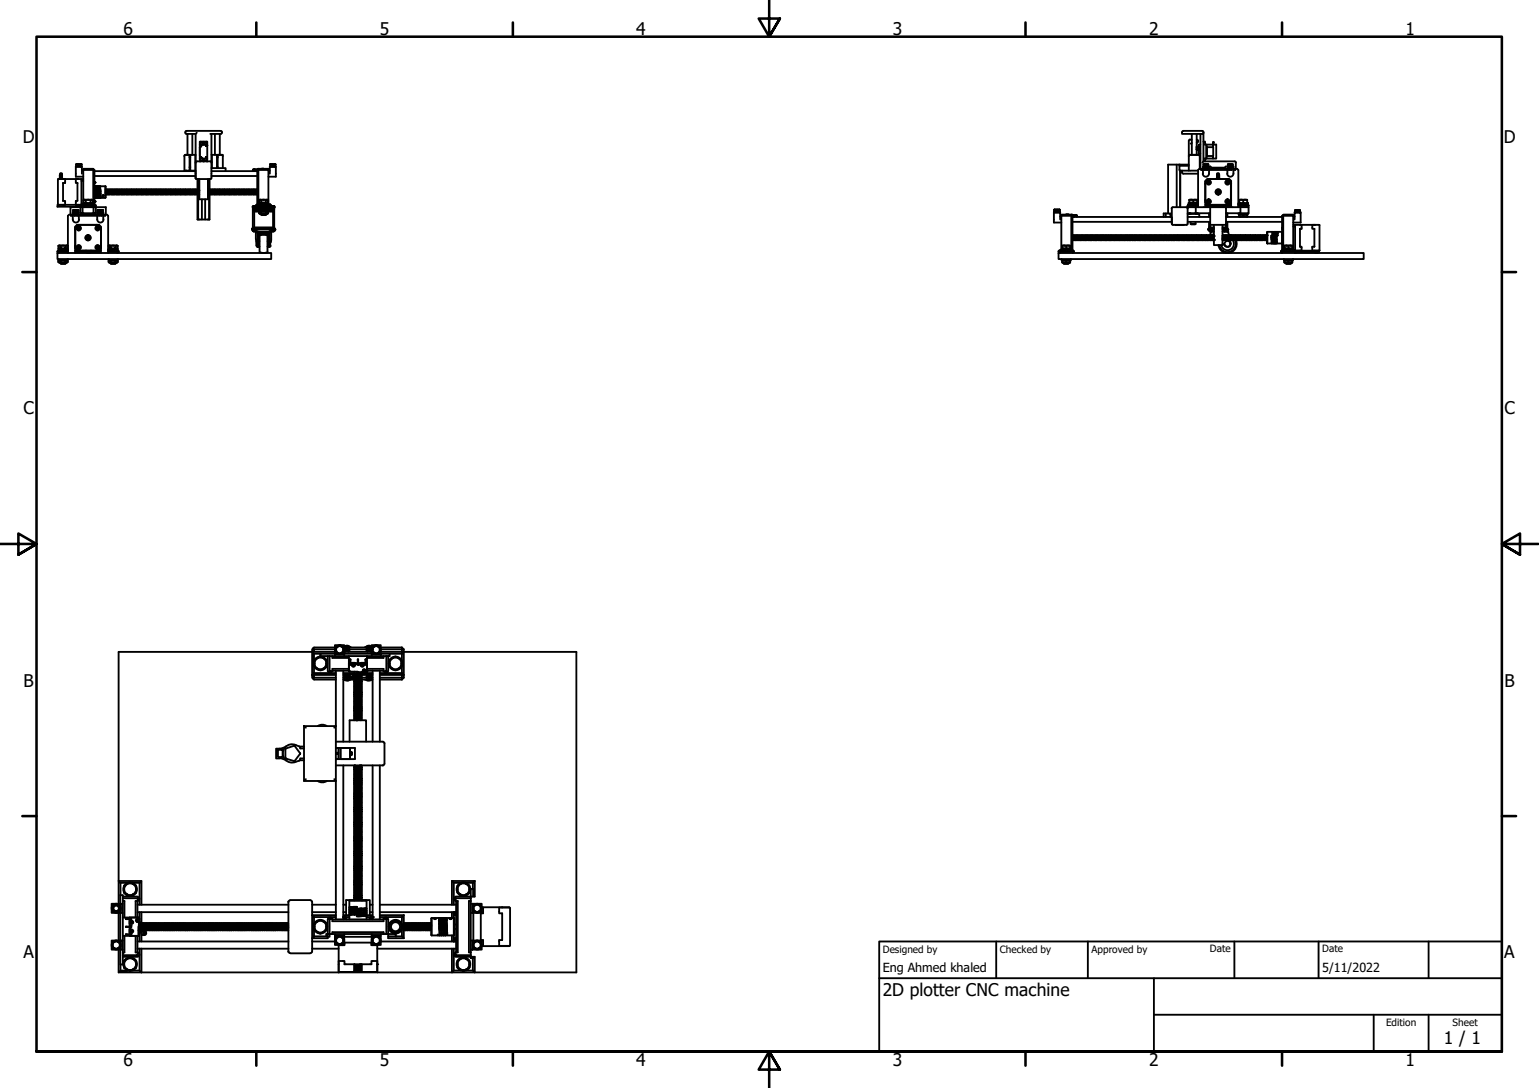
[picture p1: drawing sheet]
<svg xmlns="http://www.w3.org/2000/svg" width="420mm" height="297mm" viewBox="0 0 420 297" stroke-linecap="round" stroke-linejoin="round" font-family="sans-serif">
<defs><g id="words">
<g font-size="4.8">
<text x="33.7" y="9.6">6</text>
<text x="103.7" y="9.6">5</text>
<text x="173.7" y="9.6">4</text>
<text x="243.7" y="9.6">3</text>
<text x="313.7" y="9.6">2</text>
<text x="383.7" y="9.6">1</text>
<text x="6.2" y="38.9">D</text>
<text x="410.5" y="38.9">D</text>
<text x="6.4" y="113.1">C</text>
<text x="410.7" y="113.1">C</text>
<text x="6.4" y="187.4">B</text>
<text x="410.7" y="187.4">B</text>
<text x="6.4" y="261.7">A</text>
<text x="410.7" y="261.7">A</text>
<text x="241" y="272">2D plotter CNC machine</text>
<text x="394.2" y="285">1 / 1</text>
<text x="33.7" y="290.9">6</text>
<text x="103.7" y="290.9">5</text>
<text x="173.7" y="290.9">4</text>
<text x="243.7" y="290.9">3</text>
<text x="313.7" y="290.9">2</text>
<text x="383.7" y="290.9">1</text>
</g>
<g font-size="3.4">
<text x="241" y="265.4">Eng Ahmed khaled</text>
<text x="361" y="265.5">5/11/2022</text>
</g>
<g font-size="2.7">
<text x="241" y="260.1">Designed by</text>
<text x="273" y="260.1">Checked by</text>
<text x="298" y="260.1">Approved by</text>
<text x="330.3" y="260">Date</text>
<text x="361" y="260">Date</text>
<text x="378.4" y="280.1">Edition</text>
<text x="396.6" y="280.1">Sheet</text>
</g>
</g></defs>
<!-- layer: Visible (ISO) -->
<g fill="none" stroke="#000" stroke-width=".51">
<path d="M51.2 36.6v5.7M52.5 36.6v5.7M53.4 36.6h-2.5a.42 .42 0 0 1-.3-.5 .42 .42 0 0 1 .3-.4h9.4a.42 .42 0 0 1 .3 .5 .42 .42 0 0 1-.4 .4M53.7 36.2l-.3 .4v7.8l.4-.3M54.5 38.7l.1 5.4M54.5 38.8l1-.1v.2M54.5 39.6h2.1M54.8 39.8h.1M54.8 39.6l.1 .2zM54.9 39.7h.1M54.9 39.7h-.2l.2 .1M54.9 39.7v.1"/>
<path d="M55.3 39.2v-.4h-.6v.7M55.3 38.9h.6v.6M55.4 38.8v.1M55.5 38.9v.1M55.5 39.5l.1-.8 .1 .8M55.6 38.8v.1M55.7 38.9v.1M55.8 38.9l-.5-.1v.7M55.9 39.2v-.4h.6v.7M56.2 39.7h.1M56.4 39.6h.1M56.4 39.6v.1"/>
<path d="M56.4 39.6l-.2 .1 .2 .1M56.4 39.7v.1M56.4 39.7h.1M56.5 39.7l-.1 .1M56.6 38.8l-.9-.1v.2M56.6 38.7l-.1 5.4M57.4 36.6h2.9M57.7 36.6v12.1l-.2 .2h-3.8M58.7 36.6v5.7M60 36.6v5.7M322.8 35.9l5.4-.2a.42 .42 0 0 1 .4 .4 .42 .42 0 0 1-.4 .5h-5.5zM324.5 38.5v8.1"/>
<path d="M324.9 38.1h.5M324.9 38.1l-.4 .3M325.4 39l-.3 .2M325.4 36.6v5.7M326.7 38.1h.1a.42 .42 0 0 1 .3 .5 .42 .42 0 0 1-.4 .4M326.7 36.6v5.7M327.3 39.5v2.4M327.7 39.5l-.4 .1M327.7 36.6v9.5M328.5 36.2v7.9l-.3 .3M328.6 38.7h-.1M328.6 38.7h.4v.8"/>
<path d="M329 39.5h3M329.4 39.5v3.8M329.4 39.6v3.5M331.2 39.6v.6M331.2 38.9l.1-.1v.7M331.3 38.9h-.1v1.3M332 39.5v3.7M15.8 48.9h2v1.1h-.6v4.8h.6v1.1l-2-.1zM16.1 48.9h5M16.3 48.8v-1.1h.7v1.1M16.4 47.7v-.3l.1 .3M16.6 47.7v1.1"/>
<path d="M16.7 47.7v1.1M16.8 47.7v-.3l.1 .3M19.4 58.6h-.5l-.4 .3v9.3M19.4 58.6v.3h.5M19.4 58.6h.5M19.9 58.1v-.2h1.6v.2M19.9 57.4h.4M19.9 57.4v.4h.4M19.9 57.4h1.6M20.1 57.8v.1M20.3 57.4h1.2M20.3 57.4v.4h.8v-.4"/>
<path d="M20.3 58.6h.8M20.3 58.3h.8M20.3 58.3h.8v.6h-.8zM20.3 58.7h.8M20.7 45.6h1.7v1.8M20.7 45.6v-.2h1.7v.2M20.7 45.6v2.6h2M20.8 44.9h.3M20.8 44.9v.4h.3M20.8 44.9h1.5M21 45.3v.1M21.1 58.6h.1"/>
<path d="M21.1 44.9h1.2M21.1 44.9v.4h.8v-.4M21.1 58.3v.3M21.3 57.8v.1M21.5 57.4v.4h-.4M21.5 58.9h5M21.5 58.6h5M21.6 59.9a.86 .86 0 0 1-.9 .9 .86 .86 0 0 1-.8-.9v-1.8h1.6v1.8M22 56.2h4.2l-.4 .4M22 56.1l.3-.4h3.5l.4 .4M22 56.2v-.1h4.2v.1M22 56.6h-2.8v2"/>
<path d="M22 56.2l.3 .4M22.1 55.9h-6.4v.5h6.5M22.1 45.3v.1M22.2 48.9h-1.5v1.1h.4v4.8h-.4v1.1h1.5M22.2 49.4h.5M22.2 58.2v.4M22.3 56.6h-.3v1.6h.5M22.3 44.9v.4h-.4M22.3 56.6h6.6v2M22.4 46.6h.3M22.5 58.2h3M22.5 56.6v1.6"/>
<path d="M22.7 48.9h-.5v6.9M22.7 46.4v9.3M22.8 55.4h2.5M22.8 58.2v.4h2.5v-.4M22.8 54.6h.6M22.8 54.6h2.5M22.8 54.6v1.1M23.4 54.6h1.9M23.4 54.6v.8M24.7 54.6v.8M25.3 54.6v1.1M25.5 46.4v9.3"/>
<path d="M25.5 56.6v1.6h.7v-1.6M25.6 46.3l-2.9 .1v-.3h2.8l.3 .3v9.3M25.8 50.8h1.5l.1 3.2 .1-.5M25.8 49.8v.1M25.8 49.7v.1M25.8 49.9h.1M25.8 49.7h.1M25.8 54.8v.3M25.8 46.7h27.6M25.8 48.1h27.6M25.8 54h.6M25.9 50.8l.2 3.2 .1-.5"/>
<path d="M25.9 58.2v.4M26 52h.1M26 52l.1 .1M26 52.4l.1 .6M26.1 52.8l-.1-2 .2 3.2M26.3 51.3l.1-.5 .1 3.2h.2M26.3 50.8l.1 3.2 .1-.5M26.4 52.4l.1 .6M26.4 51.8v.6M26.5 58.1v-.2h1.7v.2M26.6 51.3l.1-.5 .1 3 .1 .2h.5M26.6 50.8l.1 3.2 .1-.5"/>
<path d="M26.6 57.4h.4M26.6 57.4v.4h.4M26.6 57.4h1.5M26.7 52.4l.1 .6M26.7 51.8v.6M26.8 57.8v.1M26.9 50.8l.2 3.2v-.5M27 58.3h.8v.6h-.8zM27 51.3v-.5l.2 3.2M27 51.8l.1 .6M27 52.4l.1 .6M27 57.4h1.1"/>
<path d="M27 57.4v.4h.7v-.4M27 52h.1M27 58.7h.8M27.1 52.8h.1M27.3 51.8l.1 .6M27.3 52h.1M27.4 52.4v.7v-.3M27.4 50.8l-.1 .5M27.4 50.8l.1 3.2 1.3-.1v-3.1M27.4 50.8h1.4M27.7 58.3h-.7l.2 .4 .5-.1M27.7 58.6h.1"/>
<path d="M27.8 58.3l-.1 .3M27.9 57.8v.1M28.1 57.4v.4h-.4M28.2 58.6h1l.3 .3v9.3M28.3 59.9a.86 .86 0 0 1-.9 .9 .86 .86 0 0 1-.9-.9v-1.8h1.7v1.8M28.7 58.6v.3h-.5M28.8 50.8v3.2M28.8 51.7h.2M28.9 52.4l.1-.7-.2 1M29 51.9h.1M29 52.4l-.2 .5M29.3 51.7h-.2l-.1 1.4-.1-.2"/>
<path d="M29.3 52.4v.4l-.2 .1M29.3 51.9v-.2l-.2 1.4h-.1M29.4 51.9l-.2 .5M29.5 52.9h.1M29.6 51.9l-.1 .5M29.6 51.7l-.2 .1-.1 1.3-.1-.2M29.6 51.9h.1M29.7 51.9l-.1-.2-.1 1.1-.2 .3M29.7 52.4l-.1 .5M30 51.9l-.2 .5M30 51.9l-.1-.2-.1 1.2-.2 .2M30 51.7l-.3 .2v1.2l-.1-.2"/>
<path d="M30 51.9h.1M30 52.4l-.2 .5M30.3 51.9l-.1 .5M30.3 51.9v-.2l-.1 1.3-.2 .1M30.3 51.7h-.2l-.1 1.4-.1-.2M30.3 51.9h.1M30.4 52.4l-.2 .5M30.5 52.9h.1M30.6 51.7h-.2l-.1 1.4-.1-.2M30.7 52.4l-.1 .5M30.7 51.9l-.1-.2-.1 1.4h-.2M30.7 51.9l-.2 .5"/>
<path d="M30.8 52.9h.1M30.9 51.7l-.2 .1-.1 1.3-.1-.2M31 51.9l-.1-.2v1.1l-.3 .3M31.1 52.4l-.2 .5M31.1 51.9l-.2 .5M31.3 51.9l-.1 .5M31.3 51.9l-.1-.2v1.2l-.3 .2M31.3 51.7l-.2 .2-.1 1.2-.1-.2M31.3 51.9h.1M31.4 52.4l-.2 .5M31.6 51.9v.5M31.6 51.9v-.2l-.1 1.3-.2 .1"/>
<path d="M31.6 51.7h-.2l-.1 1.4-.1-.2M31.6 51.9h.1M31.7 52.4l-.2 .5M31.9 51.7h-.2l-.1 1.4v-.2M32 52.4v.4l-.2 .1M32 51.9l-.1-.2-.1 1.4h-.2M32.1 51.9l-.2 .5M32.1 52.9h.2M32.2 52.4l.1-.7-.2 1.4h-.2M32.3 51.7h-.2l-.2 1.4v-.2M32.4 52.4l-.1 .5M32.6 51.9l-.1 .5"/>
<path d="M32.6 51.9v-.2l-.1 1.2-.2 .2M32.6 51.7l-.2 .2-.1 1.2v-.2M32.6 51.9h.2M32.7 52.4l-.2 .5M33 51.9l-.1 .5M33 51.9v-.2l-.2 1.3-.2 .1M33 51.7h-.2l-.2 1.4v-.2M33 51.9h.1M33 52.4l-.2 .5M33.3 51.9l-.1 .5M33.3 51.7h-.2l-.1 1.4-.1-.2M33.3 51.9h.1"/>
<path d="M33.3 52.4v.4l-.2 .1M33.3 51.9v-.2l-.2 1.4h-.1M33.5 52.9h.1M33.6 51.7h-.2l-.1 1.4-.1-.2M33.7 51.9l-.1-.2-.1 1.1-.2 .3M33.7 52.4l-.1 .5M33.7 51.9l-.2 .5M34 51.9l-.2 .5M34 51.9l-.1-.2-.1 1.2-.2 .2M34 51.7l-.3 .2v1.2l-.1-.2M34 51.9h.1M34 52.4l-.2 .5"/>
<path d="M34.3 51.9l-.1 .5M34.3 51.9v-.2l-.1 1.3-.2 .1M34.3 51.7h-.2l-.1 1.4-.1-.2M34.3 51.9h.1M34.6 51.7h-.2l-.1 1.4-.1-.2 .2-.5M34.7 52.4v.4l-.2 .1M34.7 51.9l-.1-.2-.1 1.4h-.2M34.7 51.9l-.2 .5M34.8 52.9h.1M34.9 51.7h-.2l-.1 1.4-.1-.2M35 51.9l-.1-.2v1.1l-.3 .3M35.1 52.4l-.2 .5"/>
<path d="M35.1 51.9l-.2 .5M35.3 51.9l-.1 .5M35.3 51.9l-.1-.2v1.2l-.3 .2M35.3 51.7l-.2 .2-.1 1.2-.1-.2M35.3 51.9h.1M35.4 52.4l-.2 .5M35.6 51.9v.5M35.6 51.9v-.2l-.1 1.3-.2 .1M35.6 51.7h-.2l-.1 1.4-.1-.2M35.6 51.9h.2M35.7 52.4l-.2 .5M35.9 52.4l.2-.5-.2-.2-.1 1.4h-.2"/>
<path d="M35.9 51.7h-.1l-.2 1.4v-.2M36 52.4v.4l-.2 .1M36.1 52.9h.2M36.3 51.7h-.2l-.2 1.4v-.2M36.3 51.9v-.2l-.1 1.1-.3 .3M36.4 52.4l-.1 .5M36.4 51.9l-.2 .5M36.6 51.9l-.1 .5M36.6 51.9v-.2l-.1 1.2-.2 .2M36.6 51.7l-.2 .2-.1 1.2v-.2M36.6 51.9h.2M36.7 52.4l-.2 .5"/>
<path d="M36.8 52.9h.2M37 51.9l-.1 .5M37 51.9v-.2l-.2 1.3-.2 .1M37 51.7h-.2l-.2 1.4v-.2M37 51.9h.1M37 52.4v.5M37.3 51.7h-.2l-.1 1.4-.1-.2M37.3 52.4v.4l-.2 .1M37.3 51.9v-.2l-.2 1.4h-.1M37.4 51.9l-.2 .5M37.5 52.9h.1M37.6 51.7h-.2l-.1 1.4-.1-.2"/>
<path d="M37.7 51.9l-.1-.2-.1 1.4h-.2M37.7 52.4l-.1 .5M37.7 51.9l-.2 .5M38 51.9l-.2 .5M38 51.9l-.1-.2-.1 1.2-.2 .2M38 51.7l-.3 .2v1.2l-.1-.2M38 51.9h.1M38.3 51.7h-.2l-.2 1.4 .1-.7M38.3 51.9l-.1 .5M38.3 51.9v-.2l-.1 1.3-.2 .1M38.3 51.9h.1M38.4 52.4l-.2 .5"/>
<path d="M38.6 51.7h-.2l-.1 1.4-.1-.2M38.7 52.4v.4l-.2 .1M38.7 51.9l-.1-.2-.1 1.4h-.2M38.7 51.9l-.2 .5M38.8 52.9h.1M38.9 51.7h-.2l-.1 1.4-.1-.2M39 51.9l-.1-.2-.1 1.4h-.2M39.1 52.4l-.2 .5M39.1 51.9l-.2 .5M39.3 51.9l-.1 .5M39.3 51.9l-.1-.2v1.2l-.3 .2M39.3 51.7l-.2 .2-.1 1.2-.1-.2"/>
<path d="M39.3 51.9h.1M39.4 52.4l-.2 .5M39.6 51.9l-.1 .5M39.6 51.9v-.2l-.1 1.3-.2 .1M39.6 51.7h-.2l-.1 1.4-.1-.2M39.6 51.9h.2M39.7 52.4l-.2 .5M39.9 51.7h-.1l-.2 1.4v-.2M40 52.4v.4l-.2 .1M40 51.9l-.1-.2-.1 1.4h-.2M40.1 51.9l-.2 .5M40.1 52.9h.2"/>
<path d="M40.3 51.7h-.2l-.2 1.4v-.2M40.3 51.9v-.2l-.2 1.4h-.2M40.4 52.4l-.1 .5M40.4 51.9l-.2 .5M40.5 52.9h.1M40.6 51.9l-.1 .5M40.6 51.9v-.2l-.1 1.2-.2 .2M40.6 51.7l-.2 .2-.1 1.2v-.2M40.6 51.9h.2M40.7 52.4l-.1 .5M41 51.9l-.2 .5M41 51.9v-.2l-.2 1.3-.2 .1"/>
<path d="M41 51.7h-.2l-.2 1.4v-.2M41 51.9h.1M41 52.4l-.2 .5M41.3 51.7h-.2l-.1 1.4-.1-.2M41.3 52.4v.4l-.2 .1M41.3 51.9v-.2l-.2 1.4h-.1M41.4 51.9l-.2 .5M41.5 52.9h.1M41.6 51.7h-.2l-.1 1.4-.1-.2M41.7 51.9l-.1-.2-.1 1.4h-.2M41.7 52.4l-.1 .5M41.7 51.9l-.2 .5"/>
<path d="M42 51.9l-.2 .5M42 51.9l-.1-.2-.1 1.2-.2 .2M42 51.7l-.3 .2v1.2l-.1-.2M42 51.9h.1M42 52.4l-.2 .5M42.3 51.9l-.1 .5M42.3 51.9v-.2l-.1 1.3-.2 .1M42.3 51.7h-.2l-.1 1.4-.1-.2M42.3 51.9h.1M42.4 52.4l-.2 .5M42.6 51.7h-.2l-.1 1.4-.1-.2M42.7 52.4v.4l-.2 .1"/>
<path d="M42.7 51.9l-.1-.2-.1 1.4h-.2M42.7 51.9l-.2 .5M42.8 52.9h.1M42.9 51.7h-.2l-.1 1.4-.1-.2M43 51.9l-.1-.2-.1 1.4h-.2M43.1 52.4l-.2 .5M43.1 51.9l-.2 .5M43.3 51.9l-.1 .5M43.3 51.9l-.1-.2v1.2l-.3 .2M43.3 51.7l-.2 .2-.1 1.2-.1-.2M43.3 51.9h.1M43.4 52.4l-.2 .5"/>
<path d="M43.6 51.9l-.1 .5M43.6 51.9v-.2l-.1 1.3-.2 .1M43.6 51.7h-.2l-.1 1.4-.1-.2M43.6 51.9h.2M43.7 52.4l-.2 .5M43.9 51.7h-.1l-.2 1.4v-.2M44 52.4v.4l-.2 .1M44 51.9l-.1-.2-.1 1.4h-.2M44.1 51.9l-.2 .5M44.1 52.9h.2M44.3 51.7h-.2l-.2 1.4v-.2M44.3 51.9v-.2l-.2 1.4h-.2"/>
<path d="M44.4 52.4l-.1 .5M44.4 51.9l-.2 .5M44.6 51.9l-.1 .5M44.6 51.9v-.2l-.1 1.2-.2 .2M44.6 51.7l-.2 .2-.1 1.2v-.2M44.6 51.9h.2M44.7 52.4l-.2 .5M45 51.9l-.2 .5M45 51.9v-.2l-.2 1.3-.2 .1M45 51.7h-.2l-.2 1.4v-.2M45 51.9h.1M45 52.4l-.2 .5"/>
<path d="M45.3 51.7h-.2l-.1 1.4-.1-.2M45.3 52.4v.4l-.2 .1M45.3 51.9v-.2l-.2 1.4h-.1M45.4 51.9l-.2 .5M45.5 52.9h.1M45.6 51.7h-.2l-.1 1.4-.1-.2M45.7 51.9l-.1-.2-.1 1.4h-.2M45.7 52.4l-.1 .5M45.7 51.9l-.2 .5M46 51.9l-.2 .5M46 51.9l-.1-.2-.1 1.2-.2 .2M46 51.7l-.3 .2v1.2l-.1-.2"/>
<path d="M46 51.9h.1M46 52.4l-.2 .5M46.3 51.9l-.1 .5M46.3 51.9v-.2l-.1 1.3-.2 .1M46.3 51.7h-.2l-.1 1.4-.1-.2M46.3 51.9h.1M46.4 52.4l-.2 .5M46.6 51.7h-.2l-.1 1.4-.1-.2M46.7 52.4v.4l-.2 .1M46.7 51.9l-.1-.2-.1 1.4h-.2M46.7 51.9l-.2 .5M46.8 52.9h.1"/>
<path d="M46.9 51.9v.5M46.9 51.7h-.2l-.1 1.4-.1-.2M46.9 51.9h.2M47 51.9l-.1-.2-.1 1.4h-.2M47.1 52.4l-.2 .5M47.3 51.9l-.1 .5M47.3 51.9l-.1-.2v1.2l-.3 .2M47.3 51.7l-.2 .2-.1 1.2-.1-.2M47.3 51.9h.1M47.4 52.4l-.2 .5M47.6 51.9l-.1 .5M47.6 51.9v-.2l-.1 1.3-.2 .1"/>
<path d="M47.6 51.7h-.2l-.1 1.4-.1-.2M47.6 51.9h.2M47.7 52.4l-.2 .5M47.8 52.9h.1M47.9 51.7h-.1l-.2 1.4v-.2M48 52.4l-.1 .5M48 51.9l-.1-.2-.1 1.4h-.2M48.1 51.9l-.2 .5M48.1 52.9h.2M48.3 51.7h-.2l-.2 1.4v-.2M48.3 51.9v-.2l-.2 1.4h-.2M48.4 52.4l-.1 .5"/>
<path d="M48.4 51.9l-.2 .5M48.6 51.9l-.1 .5M48.6 51.9v-.2l-.1 1.2-.2 .2M48.6 51.7l-.2 .2-.1 1.2v-.2M48.6 51.9h.2M48.7 52.4l-.2 .5M49 51.9l-.2 .5M49 51.9v-.2l-.2 1.3-.2 .1M49 51.7h-.2l-.2 1.4v-.2M49 51.9h.1M49 52.4l-.2 .5M49.3 51.7h-.2l-.1 1.4-.1-.2"/>
<path d="M49.3 52.4v.4l-.2 .1M49.3 51.9v-.2l-.2 1.4h-.1M49.4 51.9l-.2 .5M49.5 52.9h.1M49.5 52.4l.2-.5-.1-.2-.1 1.4h-.2M49.6 51.7h-.2l-.1 1.4-.1-.2M49.7 52.4l-.1 .5M50 51.9l-.2 .5M50 51.9l-.1-.2-.1 1.2-.2 .2M50 51.7l-.3 .2-.1 1.2v-.2M50 51.9h.1M50 52.4l-.2 .5"/>
<path d="M50.3 51.9l-.1 .5M50.3 51.9v-.2l-.1 1.3-.2 .1M50.3 51.7h-.2l-.1 1.4-.1-.2M50.3 51.9h.1M50.4 52.4l-.2 .5M50.4 42.6v4h.3M50.6 42.3l-.3 .3M50.6 51.9l-.1 .5M50.6 51.7h-.2l-.1 1.4-.1-.2M50.6 51.9h.1M50.7 52.4v.4l-.2 .1M50.7 51.9l-.1-.2-.1 1.4h-.2"/>
<path d="M50.8 52.9h.1M50.9 46.5l-.3 .2M50.9 51.7h-.2l-.1 1.4-.1-.2M50.9 46.6h2.5M51 51.9l-.1-.2-.1 1.4h-.2M51.1 52.4l-.2 .5M51.1 51.9l-.2 .5M51.3 51.9l-.1 .5M51.3 51.9l-.1-.2v1.2l-.3 .2M51.3 51.7l-.2 .2-.2 1.2v-.2M51.3 51.9h.1M51.4 52.4l-.2 .5"/>
<path d="M51.6 51.9l-.1 .5M51.6 51.9v-.2l-.1 1.3-.2 .1M51.6 51.7h-.2l-.1 1.4-.1-.2M51.6 51.9h.2M51.8 45.8h.1M51.8 46.3h.1M51.8 42.8h.1M51.8 43h.1M51.8 45.6h.1M51.9 51.7h-.1l-.2 1.4-.1-.2 .2-.5M51.9 42.3h-1.3h1.2v4.3M52 52.4v.4l-.2 .1"/>
<path d="M52 51.9l-.1-.2-.1 1.4h-.2M52.1 51.9l-.2 .5M52.1 52.9h.2M52.3 51.7h-.2l-.2 1.4v-.2M52.3 51.9v-.2l-.2 1.4h-.2M52.4 52.4l-.1 .5M52.4 51.9l-.2 .5M52.6 51.9l-.1 .5M52.6 51.9v-.2l-.1 1.2-.2 .2M52.6 51.7l-.2 .2-.1 1.2v-.2M52.6 51.9h.2M52.7 52.4l-.2 .5"/>
<path d="M53 51.9l-.2 .5M53 51.9v-.2l-.2 1.3-.2 .1M53 51.7h-.2l-.2 1.4v-.2M53 51.9h.1M53 52.4l-.2 .5M53.2 52.4l.2-.5-.1-.2-.2 1.4h-.1M53.3 51.7h-.2l-.1 1.4-.1-.2M53.3 52.4v.4l-.2 .1M53.3 42.3h-1.4v4.3M53.3 42.3h.1M53.3 42.3l.1 4.7M53.4 47v1.7l.3 .2"/>
<path d="M53.4 47v1.6l.3 .3M53.5 52.9h.1M53.6 51.7h-.2l-.1 1.4-.1-.2M53.7 51.9l-.1-.2-.1 1.4h-.2M53.7 52.4l-.1 .5M53.7 51.9l-.2 .5M53.7 44.1h3.7M53.9 52.9v7h3.3v-7M53.9 48.9v2.8M54 51.9l-.2 .5M54 51.9l-.1-.2-.1 1.2-.2 .2M54 51.7l-.3 .2-.1 1.2v-.2"/>
<path d="M54 53.1h.1M54 52.4l-.2 .5M54.1 48.9l-.1 3M54.1 53.1v6.8M54.2 52.9h.1M54.3 51.9l-.1 .5M54.3 51.9v-.2l-.2 1.4M54.3 51.7h-.2l-.1 1.4-.1-.2M54.3 51.9h.1M54.3 53.1h.1M54.4 52.4l-.1 .5M54.4 51.9l-.1 1.2-.1-.2"/>
<path d="M54.4 48.9v5.5h2.4v-5.5M54.5 40.2v2.4M54.5 43.2h2.1M54.8 43h.1M54.7 43.3v.6h.6a.36 .36 0 0 1 .1-.5 .36 .36 0 0 1 .4 0 .36 .36 0 0 1 .1 .5h.6v-.6M54.8 43.1v.1M54.8 43.1l.1 .1M54.8 42.9l.1 .1M54.9 43h.1M54.9 42.9v.3M54.9 43v.2M55.1 54.4v5.5"/>
<path d="M55.5 43.6l.2 .1v.3h-.2zM56 54.4v5.5M56.2 43.1h.1M56.3 42.9l-.1 .1M56.3 43.1v.1M56.4 43h.1M56.4 43.2h.1M56.4 42.9l-.2 .1 .2 .2M56.4 43v.2M56.4 43.1h.1M57 51.9l-.2 .5M57 51.9v-.2l-.2 1.4"/>
<path d="M57 51.7l-.2 .2M57 51.9h.1M57 53.1h.1M57 52.4l-.2 .5M57.1 48.9v2.9M57.1 53.1v6.8M57.2 48.9v2.8M57.3 51.7h-.2l-.1 1.4-.1-.2M57.3 52.4v.4l-.2 .1M57.3 51.9v-.2l-.2 1.4M57.4 51.9l-.2 .5M57.4 44.1l.4 .3"/>
<path d="M57.5 52.9h.1M57.6 51.7h-.2l-.1 1.4-.1-.2M57.7 51.9l-.1-.2-.1 1.4h-.2M57.7 52.4l-.1 .5M57.7 51.9l-.2 .5M57.7 45.9h3.9v.8M57.7 42.3h1.5M57.7 46.7h12.5M57.7 48.1h12.5M57.8 52.9h.2M57.8 42.3v3.6M58 51.9l-.2 .5"/>
<path d="M58 51.9l-.1-.2-.1 1.2-.2 .2M58 51.7l-.3 .1-.1 1.3v-.2M58 51.9h.1M58 52.4v.5M58.3 51.9l-.1 .5M58.3 51.9v-.2l-.1 1.3-.2 .1M58.3 51.7h-.2l-.1 1.4-.1-.2M58.3 51.9h.1M58.4 52.4l-.2 .5M58.6 51.7h-.2l-.1 1.4-.1-.2M58.7 52.4v.4l-.2 .1M58.7 51.9l-.1-.2-.1 1.4h-.2"/>
<path d="M58.7 51.9l-.2 .5M58.8 52.9h.1M58.9 51.7h-.2l-.1 1.4-.1-.2M59 51.9l-.1-.2-.1 1.4h-.2M59.1 52.4l-.2 .5M59.1 51.9l-.2 .5M59.2 42.3h1.4h-1.2v3.6M59.2 45.8h.2M59.2 42.8h.2M59.2 43h.2M59.2 45.6h.2M59.2 42.3v3.6"/>
<path d="M59.3 51.9l-.1 .5M59.3 51.9l-.1-.2v1.2l-.3 .2M59.3 51.7l-.2 .1-.2 1.3v-.2M59.3 51.9h.1M59.4 52.4l-.2 .5M59.6 51.9l-.1 .5M59.6 51.9v-.2l-.1 1.3-.2 .1M59.6 51.7h-.2l-.1 1.4-.1-.2M59.6 51.9h.2M59.7 52.4l-.2 .5M59.9 51.7h-.1l-.2 1.4v-.2M60 52.4v.4l-.2 .1"/>
<path d="M60 51.9l-.1-.2-.1 1.4h-.2M60.1 51.9l-.2 .5M60.1 52.9h.2M60.3 51.7h-.2l-.2 1.4v-.2M60.3 51.9v-.2l-.2 1.4h-.2M60.4 52.4l-.1 .5M60.4 51.9l-.2 .5M60.6 42.3l.2 .3M60.6 51.9l-.1 .5M60.6 51.9v-.2l-.1 1.2-.2 .2M60.6 51.7l-.2 .1-.1 1.3v-.2M60.6 51.9h.2"/>
<path d="M60.7 52.4l-.1 .5h-.1M60.8 42.6v3.3M61 51.9l-.2 .5M61 51.9v-.2l-.2 1.3-.2 .1M61 51.7h-.2l-.2 1.4v-.2M61 51.9h.1M61 52.4l-.2 .5M61.3 51.7h-.2l-.1 1.4-.1-.2M61.3 52.4v.4l-.1 .1M61.3 51.9v-.2l-.1 1.4h-.2M61.4 51.9l-.2 .5M61.5 52.9h.1"/>
<path d="M61.6 51.7h-.2l-.1 1.4-.1-.2M61.7 51.9l-.1-.2-.1 1.4h-.2M61.7 52.4l-.1 .5M61.7 51.9l-.2 .5M62 51.9l-.2 .5M62 51.9l-.1-.2-.1 1.1-.2 .3M62 51.7l-.3 .1-.1 1.3v-.2M62 51.9h.1M62 52.4v.5h-.2M62.3 51.9l-.1 .5M62.3 51.9v-.2l-.1 1.3-.2 .1M62.3 51.7h-.2l-.1 1.4-.1-.2"/>
<path d="M62.3 51.9h.1M62.4 52.4l-.2 .5M62.6 51.7h-.2l-.1 1.4-.1-.2M62.7 52.4v.4l-.2 .1M62.7 51.9l-.1-.2-.1 1.4h-.2M62.7 51.9l-.2 .5M62.8 52.9h.1M62.9 51.7h-.2l-.1 1.4-.1-.2M63 51.9l-.1-.2-.1 1.4h-.2M63.1 52.4l-.2 .5M63.1 51.9l-.2 .5M63.3 51.9l-.1 .5"/>
<path d="M63.3 51.9l-.1-.2v1.1l-.3 .3M63.3 51.7l-.2 .1-.2 1.3v-.2M63.3 51.9h.1M63.4 52.4l-.1 .5h-.2M63.6 51.9l-.1 .5M63.6 51.9v-.2l-.1 1.3-.2 .1M63.6 51.7h-.2l-.1 1.4-.1-.2M63.6 51.9h.2M63.7 52.4l-.2 .5M63.9 51.7h-.1l-.2 1.4v-.2M64 52.4v.4l-.2 .1M64 51.9l-.1-.2-.1 1.4h-.2"/>
<path d="M64.1 51.9l-.2 .5M64.1 52.9h.2M64.3 51.9l-.1 .5M64.3 51.7h-.2l-.2 1.4v-.2M64.3 51.9h.1M64.3 51.9v-.2l-.2 1.4h-.2M64.4 52.4l-.1 .5M64.6 51.9l-.1 .5M64.6 51.9v-.2l-.1 1.1-.2 .3M64.6 51.7l-.2 .1-.1 1.3v-.2M64.6 51.9h.2M64.7 52.4l-.1 .5h-.1"/>
<path d="M65 51.9l-.2 .5M65 51.9v-.2l-.2 1.3-.2 .1M65 51.7h-.2l-.2 1.4v-.2M65 51.9h.1M65 52.4l-.2 .5M65.3 51.7h-.2l-.1 1.4-.1-.2M65.3 51.9v-.2l-.1 1.4h-.2M65.4 51.9l-.2 .5M65.5 52.9h.1M65.6 51.7h-.2l-.1 1.4-.1-.2 .1-.1v-.4M65.7 51.9l-.1-.2-.1 1.4h-.2M65.7 52.4l-.1 .5"/>
<path d="M65.7 51.9l-.2 .5M66 51.9l-.2 .5M66 51.9l-.1-.2-.1 1.1-.2 .3M66 51.7l-.3 .1-.1 1.3v-.2M66 51.9h.1M66 52.4v.5h-.2M66.3 51.9l-.1 .5M66.3 51.9v-.2l-.1 1.3-.2 .1M66.3 51.7h-.2l-.1 1.4-.1-.2M66.3 51.9h.1M66.4 52.4l-.2 .5M66.6 51.7h-.2l-.1 1.4-.1-.2"/>
<path d="M66.7 52.4v.4l-.2 .1M66.7 51.9l-.1-.2-.1 1.4h-.2M66.7 51.9l-.2 .5M66.8 52.9h.1M66.9 52.4l.2-.5-.2-.2-.1 1.4h-.2M66.9 51.7h-.2l-.1 1.4-.1-.2M67.1 52.4l-.2 .5M67.3 51.9l-.1 .5M67.3 51.9l-.1-.2v1.1l-.3 .3M67.3 51.7l-.2 .1-.2 1.3v-.2M67.3 51.9h.1M67.4 52.4l-.1 .5h-.2"/>
<path d="M67.6 51.9l-.1 .5M67.6 51.9v-.2l-.1 1.3-.2 .1M67.6 51.7h-.2l-.1 1.4-.1-.2M67.6 51.9h.2M67.7 52.4l-.2 .5M67.9 51.9v.5M67.9 51.7h-.1l-.2 1.4v-.2M67.9 51.9h.2M68 52.4l-.2 .5M68 51.9l-.1-.2-.1 1.4h-.2M68.1 52.9h.2M68.3 51.7h-.2l-.2 1.4v-.2"/>
<path d="M68.3 51.9v-.2l-.2 1.4h-.2M68.4 52.4l-.1 .5M68.4 51.9l-.2 .5M68.6 51.9l-.1 .5M68.6 51.9v-.2l-.1 1.1-.2 .3M68.6 51.7l-.2 .1-.1 1.3v-.2M68.6 51.9h.2M68.7 52.4l-.1 .5h-.1M69 51.9l-.2 .5M69 51.9v-.2l-.2 1.3-.2 .1M69 51.7h-.2l-.2 1.4v-.2M69 56.5l.4 .1v.3h-.4"/>
<path d="M69 51.9h.1M69 56.9v5.2l.7 .2M69 57.1l.4 .7v4.3M69 56.9l.4-.3h5.1l.4 .3-.2 5.5M69 57.1h.4v.3zM69 46.7v-.3h.8v.3M69.1 46.3l-.1 .1M69.1 56.3l-.1 .2M69.2 56.3h-.1M69.2 56.2h.1M69.2 56.2h.5M69.2 56.6v.2"/>
<path d="M69.2 56.7h.1M69.3 51.7h-.2l-.1 1.4-.2-.2 .2-.5M69.3 46.3l.2-.1-.4 .1h.4M69.3 52.4l-.1 .5M69.3 51.9v-.2l-.1 1.4h-.2M69.3 46.3v.1M69.4 51.9l-.2 .5M69.4 56.9h5.1v.5l.4-.3h-5.5zM69.5 46.3l.5 .1 .2-.2 .1 .1M69.5 46.3h.5M69.5 52.9h.1M69.5 46.3v.1"/>
<path d="M69.6 51.7h-.2l-.1 1.4-.1-.2M69.7 51.9l-.1-.2-.1 1.4h-.2M69.7 56.2h.1M69.7 56.3h.1M69.7 52.4l-.1 .5M69.7 51.9l-.2 .5M69.8 46.3v.1M69.8 56.2h4.2l-.3 .4h-3.5zM69.8 56.1l.4-.4h3.5l.3 .4h-4.2l.2 .4M69.8 46.3v.4M70 51.9l-.2 .5M70 51.9l-.1-.2-.1 1.1-.2 .3"/>
<path d="M70 51.7l-.3 .1-.1 1.3v-.2M70 51.9h.1M70 56.5v.1M70 52.4v.5h-.2M70.2 52.9h.1M70.2 52.1v.3M70.2 52v.9l-.2 .2M70.2 51.7l-.2 1.4-.1-.2M70.3 46.2h.1M70.4 46.3l-.2 .1v9.3M70.5 46.1h2.8v.3h-2.8zM70.5 46.1h-.1v.2"/>
<path d="M70.5 46.4v9.3M70.7 58.2h2.5M70.7 57.9h2.5M70.7 54.6h.6M70.7 54.6v.7h.6M70.7 55.7v-.3h2.5v.3M70.7 54.6h2.5M70.7 57.8h3.8v4.3M70.7 57.4v.4M70.7 57.9v.3M70.7 58.2l.3 .2h2l.2-.2M71 57.8l-.3 .1"/>
<path d="M71 55.3v.1M71.3 58.6h1.3M71.3 54.6h1.9M71.3 54.6v.7h1.3v-.7M71.3 57.9v.3M71.3 58.4v.2M71.4 46.1h.6M71.7 46.1h.2M72.6 57.9v.3M72.6 58.4v.2M73 57.8l.2 .1M73 55.3v.1"/>
<path d="M73.2 54.6v.7h-.6M73.2 57.4v.4M73.2 57.9v.3M73.3 46.6h.4M73.3 46.4v9.3M73.7 47.4v-1.8h1.6v2.6h-2M73.7 45.6h1.6M73.7 44.9h.4M73.7 44.9v.4h.4M73.7 44.9h1.5M73.9 45.3v.2M74 56.5v.1"/>
<path d="M74 56.3l-.1 .2M74 56.1v.1M74.1 44.9h1.1M74.1 44.9v.4h.8v-.4M74.2 56.3h-.1M74.2 56.2h.1M74.2 56.2h.3M74.4 56.2h.1M74.5 56.2h.1M74.5 56.2h.2M74.7 56.6v.2M74.7 56.2h.1"/>
<path d="M74.7 56.3h.1M74.9 57.1l-.4 .7v-.4h-5.1v.4h1.3M74.9 56.3l.1 .2M75 56.5l-.5 .1v.3h.4M75.1 45.3v.2M75.2 44.9v.4h-.3M287.7 58.1h1.7v1.8M287.7 58.1v-.2h1.7v.2M287.7 58.1v2.7h2.1M287.8 57.8h.2M287.8 57.3h.4M287.8 57.3l1.4-.1 .2 .6"/>
<path d="M287.8 57.3v.5M287.8 57.8l.1 .1M287.9 57.4v.4h.7M288.2 57.3h.8M288.2 57.3l-.3 .1M288.2 57.3l.4 .1M288.2 57.3h.1M288.2 57.3h.7M288.6 57.4v.4h.6v-.4M288.9 57.3l-.3 .1M288.9 57.3l.3 .1M289 57.3h.4"/>
<path d="M289 57.3h.1M289.2 57.8h.2M289.4 57.8l-.2 .1M289.4 59.1h.4M289.8 58.9v9.3M291 58.6h.7M291.1 58.6h.2M292.5 58.6h.2v.3M292.5 58.9v9.3M292.6 58.6v.1M292.7 58.8l-2.9 .1v-.3h2.7l.3 .3M292.7 58.8l.1 .1"/>
<path d="M292.7 58.7l.4 .2zM292.8 58.9v9.3M292.8 59.2h27.1M293.1 58.8v.4M293.3 58.9h.7v.3M293.6 58.9h.1M293.7 58.8l-.6 .1M293.7 58.9h-.5v.3M293.7 58.9h.1M293.8 58.8l-.3-.1 .4 .1-.2 .1M294 58.9h.1M317.7 59.2v-.9h1.8v.9"/>
<path d="M318.3 58.3v.9M319.9 59.5v1.6M319.9 56.9v2.6M320.2 56.6l-.4 .3M320.2 56.6h3.7M321.2 44.9v11.7M322 45.3l.1 1.3h.6M322 45.3h2.5M322.1 45l-.1 .3M322.1 44.9v.1M322.2 46.6v10M322.7 46.6l.1 .6 .3 .2"/>
<path d="M322.7 46.6h2.2M323.1 47.4h4M323.9 56.6l.3 .3M324.2 58.4h3.2v.8M324.2 59.2h6.2M324.2 56.1v.1M324.5 44.9h-5.6v13.4M324.5 55.7v-.3h2.5v.3M324.7 54.6v.7h1.1M324.7 55.3v.1M324.8 42.3h2.7v.3l-.2-.3zM324.8 42.3l-.3 .3"/>
<path d="M325 46.6h2.1M325.1 58.3l-.4-.1v.2M325.1 58.2v.2M325.2 54.5l-.5 .1M325.2 54.5l.6 .1M325.2 54.5h1.1M325.8 54.6v.7h1v-.7M326.3 54.5l-.5 .1M326.3 54.5l.5 .1M326.4 58.3l.4-.1-.1 .2M326.4 58.2v.2M326.5 56.6v1.6h-2.3"/>
<path d="M326.5 58.2h3.9M326.7 40.8h.5zM326.7 40.1h.5zM326.7 40.2h.5zM326.7 40.2h.5l-.5 .1M326.7 40.4h.5zM326.7 40.5l.5 .1M326.7 40.9h.5h-.5M326.7 55.3v.1M326.7 40.6h.5M327.1 55.7v.9M327.1 56.2h-2.9l.3 .4"/>
<path d="M327.1 55.7h-2.6l-.3 .4h2.9M327.2 40.6h-.5M327.2 40.6l-.5 .2M327.2 40.8l-.5 .1M327.2 40.1h-.5h.6M327.2 40.1v.4M327.2 40.8h.1M327.3 41.9l.4 .1M327.5 42.6v3.5M327.9 46.1h-.5l-.3 .3v9.3M327.9 46.1v.3h.5M327.9 46.1h.5"/>
<path d="M328.4 47.4a.86 .86 0 0 0 .8 .8 .86 .86 0 0 0 .9-.8M328.4 47.4v-1.8h1.7v1.8M328.4 45.6v-.2h1.7v.2M328.5 44.9v.4h.7M328.5 44.1h8.6M328.5 44l.1 .1M328.7 45.3v.1M328.8 46.2h.8M328.8 45.8h.8M328.8 45.8h.8v.6h-.8zM328.9 44.8l-.4 .1M328.9 44.8l.3 .1"/>
<path d="M328.9 44.8h.7M329 43.3h2.2M329 43.2v.9M329.1 54.8v-.2v1.8h7v-.5h-7M329.2 49.4l-.1 5.7 .5 .7M329.2 44.9v.4h.7v-.4M329.2 45.9v.2M329.5 42.6h.1M329.5 40.2v2.3M329.5 40.1h.1M329.6 44.8l-.4 .1M329.6 44.8l.3 .1"/>
<path d="M329.6 40.2h1.6M329.6 42.6h1.6M329.6 55.8l.3 .1M329.6 49l-.4 .5M329.8 48.9h5.5M329.8 55.9h5.5M329.8 45.3v.1M329.9 48.9l-.3 .1M329.9 49.8l-.1 .2h.1M329.9 49.8h.2M329.9 49.8v.1M329.9 55l-.1 .1h.1"/>
<path d="M329.9 55v.1M329.9 49.8h.1M329.9 55h.1M329.9 49.9h.1M329.9 55.1h.1M329.9 49.9l.2 .2v-.2M329.9 54.9h.1M329.9 54.9v.1M329.9 49.9v.1M330 49.9h.1M330 55.1h.1M330 49.7l-.1 .1"/>
<path d="M330 54.9l-.1 .1M330 49.7h.1M330 54.9h.1M330 49.7l-.1-.1v.2M330 49.7l.1-.1v.2M330 54.9l-.1-.2v.3M330 54.9l.1-.1v.2M330 49.9l-.1 .1M330 49.7l.1 .1M330 54.9l.1 .1M330.1 49.8l-.1 .1M330.1 55.1h-.1"/>
<path d="M330.1 49.8h.1M330.1 55v.1M330.1 55h.1M330.1 49.8v.1M330.1 55l-.1 .1M330.1 55l.1 .2-.3-.1M330.1 46.4h5M330.1 46.1h5M330.1 58.2v1M330.2 55.9h.2M330.4 48.9h-.2M330.4 48.9h-.8l-.5 .5v.8v-.1"/>
<path d="M330.4 56.6h4.3v4.8h-4.3zM330.4 45.4l.3 .4h3.7l.3-.4M330.4 56.6h-6.2v4.6l-.2 .2h-3.9l-.2-.3M330.7 45.8v.3M331.2 42.6v.7h.8M331.2 40.1h.1M331.2 40.2v2.3M331.2 42.6h.1M331.9 48.9h1.3M332.2 48.8v-1.1h.7v1.1M332.3 47.7l.1-.3 .1 1.4M332.5 47.7v1.1"/>
<path d="M332.7 47.7v-.3v.3M334.4 45.8v.3M334.7 59.2h15.3M334.7 56.6h6.2v1.6h-2.3M334.7 48.9h.2M334.8 48.9h.8l.5 .5v.8v-.1M334.9 55.9h-.2M335 47.4a.86 .86 0 0 0 .9 .8 .86 .86 0 0 0 .8-.8M335 49.8v.2l.2-.1M335 49.8l.1 .1M335 55l-.1 .1h.2M335 54.9l.1-.2 .1 .2"/>
<path d="M335 55l.1 .1M335 49.8h.1M335 55h.1M335.1 47.4v-1.8h1.6v1.8M335.1 45.6v-.2h1.6v.2M335.1 55.1h.1M335.1 58.2v1M335.1 49.9h.1M335.1 49.7l-.1 .1M335.1 54.9l-.1 .1M335.1 49.7h.1M335.1 54.9h.1"/>
<path d="M335.2 49.9h.1M335.2 49.7l-.1-.1-.1 .2M335.2 49.7h.1M335.2 49.7v.1M335.2 49.7l-.2 .1M335.2 54.9h.1M335.2 54.9l-.2 .1M335.2 54.9v.1M335.2 49.8l-.1 .1M335.2 55.1h-.1M335.2 49.8h.1M335.2 55v.1"/>
<path d="M335.2 55h.1M335.2 49.8l.1 .2-.1-.1M335.2 49.7l.1-.1v.2M335.2 54.9l.1-.1v.2M335.2 44.9v.4h.7M335.2 49.8v.2M335.3 55v.2l-.1-.1M335.3 55h.1M335.3 48.9l.7 .6M335.3 45.3v.1M335.5 45.8h.8v.6h-.8zM335.5 46.2h.8"/>
<path d="M335.5 45.8h.8M335.5 44.8l-.3 .1M335.5 44.8l.4 .1M335.5 44.8h.7M335.9 44.9v.4h.6v-.4M335.9 45.9v.2M336 49.4l.1 6.5M336.1 54.6v.2M336.1 55.1l-.8 .8M336.2 44.8l-.3 .1M336.2 44.8l.3 .1M336.5 45.3v.1"/>
<path d="M336.7 46.1h1.1l.3 .3v9.3M337.1 44.1l.3 .3M337.2 46.1v.3h-.5M337.4 44.4v1.7M338.1 55.7v.9M338.1 55.7h2.6v-.3h-2.6v.3M338.1 56.1h2.8M338.1 56.2h2.8M338.1 58.2v.4h2.6v-.4M338.3 59.1h2.2M338.3 58.7h2.2M338.3 54.6v.8"/>
<path d="M338.5 58.6v.6M338.6 56.6v1.6h-3.9M338.8 54.5l-.5 .1M338.8 54.5l.6 .1M338.8 54.5h1.1M339.4 54.6v.8M339.4 58.7v.4M339.9 54.5l-.5 .1M339.9 54.5l.6 .1M340.4 58.6v.6M340.5 54.6v.8M340.6 55.7l.3 .4"/>
<path d="M340.9 56.1l-.3 .5M350.2 58.8l-.2 .1v9.3M350.3 58.6h2.8v.3h-2.8zM350.3 58.9v9.3M353.1 59.1h.3M353.1 58.9v9.3M353.4 59.9v-1.8h1.7v2.7h-2M353.4 58.1v-.2h1.7v.2M353.6 57.4v.4h.7M353.7 57.8v.1M353.9 57.3l-.3 .1M353.9 57.3l.4 .1"/>
<path d="M353.9 57.3h.7M354.3 57.4v.4h.6v-.4M354.6 57.3l-.3 .1M354.6 57.3l.3 .1M354.8 57.8v.1M15.7 69.1h58.3v1.6h-58.3zM15.7 68.6v.2M15.9 70.7v.4h2.6v-.4M15.9 67.1h.7M15.9 67.1v.7h.7M15.9 71.6h2.6M15.9 71.2h2.6"/>
<path d="M15.9 67.1h2.6M15.9 71.6l.4 .1h1.9l.3-.1M15.9 71.2v.4M16.1 68.2l-.2-.3h2.6v.3M16.3 67.8v.1M16.3 71.1l-.4 .1M16.6 71.9h1.3M16.6 67.1h1.9M16.6 67.1v.7h1.2v-.7M16.6 71.2v.4M16.6 71.7v.2M17.8 71.2v.4"/>
<path d="M17.9 71.7v.2M18.2 67.8v.1M18.2 71.1l.3 .1M18.5 67.1v.7h-.7M18.5 71.2v.4M18.5 68.2v.9M18.5 68.8h-2.8l.4 .3M18.5 68.2h-2.4l-.4 .4h2.8M20.5 67.3v-.2v1.8h7.1v-.5h-7.1M20.6 61.9v6M20.6 67.9l.7 .5M21.3 61.4l-.7 .6"/>
<path d="M21.3 67.5v.2l.1-.1M21.3 62.3v.2l.1-.1M21.3 62.3h.1M21.3 68.4h5.5M21.3 61.4h5.5M21.4 67.4h.1M21.4 67.6h.1M21.4 62.4l.1 .2 .1-.2M21.4 67.5l.1 .1M21.4 62.3v.1M21.4 62.3h.1M21.4 67.5h.1"/>
<path d="M21.4 62.4h.1M21.5 67.6h.1M21.5 62.4h.1M21.5 67.4l-.2-.1 .1 .2M21.5 67.4l.2-.1-.1 .2M21.5 62.2l-.1 .1M21.5 62.2h-.2h.2M21.5 67.4l-.1 .2M21.5 67.4l-.1 .1M21.5 67.4h.1M21.5 62.2h.1M21.5 67.4l.1 .1"/>
<path d="M21.5 62.2l.1 .1M21.5 62.2h.2l-.1 .1M21.5 62.3v.1M21.5 62.2v.1M21.5 62.3h.1M21.6 67.6h-.1M21.6 62.4h-.1M21.6 67.5v.1M21.6 62.3v.1M21.6 67.5h.1M21.6 62.3h.1M21.6 67.5l-.1 .2v-.1"/>
<path d="M21.6 67.5l-.1 .1M21.7 68.4h.2M21.8 61.4h-.8l-.5 .5v.8v-.2M21.9 61.4h-.2M23.7 68.9v.2M24.1 68.9v.2M24.4 68.9v.2M26.2 61.4h.9l.5 .5v.8l-.1-.2M26.3 61.4h.1M26.4 68.4h-.1M26.5 67.4h.1M26.5 67.4v-.2l.2 .2"/>
<path d="M26.5 67.5v.2l.1-.1M26.5 67.4v.1M26.5 62.3v.2l.1-.1M26.5 67.5l.1 .1M26.5 62.3l.1 .1M26.5 62.3h.1M26.6 62.3h-.1M26.6 67.5h-.1M26.6 67.6h.1M26.6 62.4h.1M26.6 67.5h.1M26.6 67.4h.1"/>
<path d="M26.6 67.4v.1M26.6 62.2v.1M26.6 62.2h.1M26.7 67.4h.1M26.7 62.2h.1M26.7 67.4l.1-.1-.1 .2M26.7 67.4v.1M26.7 62.2h-.3l.1 .1M26.7 62.2h.2l-.2 .1M26.7 62.2v.1M26.7 62.4h-.1M26.7 67.5l-.1 .1"/>
<path d="M26.7 62.3v.1M26.7 67.5h.1M26.7 62.3h.1M26.7 62.3v.3l-.1-.2M26.7 67.5v.2l-.1-.1M26.8 61.4l.2 .1M27 61.5l.4 .5M27 68.3l-.2 .1M27.4 67.9l-.4 .4M27.5 61.9l.1 6.5M27.6 67.6l-.1 .3M27.6 67.1l-.1 .2"/>
<path d="M29.5 68.2v.9M29.5 68.2h2.6v-.3h-2.4v.3M29.5 68.6h2.9M29.5 68.8h2.9M29.7 70.7v.4h2.4v-.4M29.7 67.1h.5M29.7 67.1v.7h.5M29.7 71.6h2.4M29.7 71.2h2.4M29.7 67.1h2.4M29.7 71.6l.2 .1h2l.2-.1M29.7 71.2v.4"/>
<path d="M29.9 67.8v.1M29.9 71.1l-.2 .1M30.2 71.9h1.4M30.2 67.1h1.9M30.2 67.1v.7h1.3v-.7M30.2 71.2v.4M30.2 71.7v.2M31.5 71.2v.4M31.6 71.7v.2M31.9 67.8v.1M31.9 71.1l.2 .1M32.1 68.2l.3 .4"/>
<path d="M32.1 67.1v.7h-.6M32.1 71.2v.4M32.4 68.6l-.3 .5M69 63h1M69 62.9h1M69 62.6h1M69 62.9v.1M69.1 62.7l-.1 .2M69.2 63.2h.5M69.2 62.9v.3M69.4 62.1l5.3 .1-.5 .2M69.4 62.1l-.2 .3"/>
<path d="M69.7 62.9v.3M69.8 63.5l.2 2.5M69.8 62.7l.2 .2M69.9 63l.4 .2M70 62.9v.1M70 66.1v.9M70 67.1l.3 .3M70.2 63.2h.4M70.2 63.2l-.3 .3M70.3 65.8l-.3 .3M70.5 64.2h2.9M70.5 66.9h.2"/>
<path d="M70.5 66.2h.2M70.5 63.7h3M70.6 63.2h3M70.6 63.2l-.3 .2v4h.2v-4h2.9v4h.3v-3.9l-.4-.3M70.9 64.3v4.5M70.9 65.8h-.2v1.5h.2M70.9 68.8l1.3 .3 .9-.3M70.9 64.3l.9-.2 1.3 .2M71.1 63.8h1.6M72.9 63.8h-.2M73 65.8h.3v1.5h-.3M73 64.3v4.5"/>
<path d="M73.3 66.9h.1M73.3 66.2h.1M73.6 63.2h.1M73.6 66l.2 .1M73.7 62.6l1.5 .1-6.4-.1v-.2h6.3v.2M73.8 63.2l.2 .3v2.1l-.2 .6M73.8 66.2l-.2 1M73.9 63h1.1M73.9 62.9h1.1M73.9 62.9v.1M74 63l-.4 .2M74.1 62.7l-.2 .2"/>
<path d="M74.2 63.2h.5M74.2 62.3v.1M74.2 62.9v.3M74.7 62.9v.3M74.9 62.7l.1 .2M75 62.9v.1M289 69.1h83.3v1.6h-83.3zM289 68.6v.2M289.3 69.1l-.3-.3h4.2l-.3 .3M289.8 70.7v.4h2.6v-.4M289.8 68.2v-.3h2.6v.3M290 67.1v.7h1.1"/>
<path d="M290 71.6h2.2M290 71.2h2.2M290.1 71.1v.6h1.9v-.6M290.1 67.8v.1M290.4 71.9h1.3M290.4 71.7v.2M290.5 67l-.5 .1M290.5 67l.6 .1M290.5 67h1.1M291.1 67.1v.7h1.1v-.7M291.1 71.2v.4M291.6 67l-.5 .1"/>
<path d="M291.6 67l.6 .1M291.7 71.7v.2M292 67.8v.1M292.8 60.6h27.1M292.8 64.4h.1M293.1 64.2h-.2l-.1 .5M293.1 64.9l-.2 .5M293.1 64.4v-.2l-.3 1.4M293.2 68.6l-.3-.4h-3.6l-.3 .4h4.2v.2M293.2 64.4l-.2 .1v.4M293.2 65.4h.2M293.4 64.2h-.2l-.1 1.4-.1-.2"/>
<path d="M293.4 64.9v.5M293.4 64.4v-.2l-.2 1.4h-.1M293.5 64.4l-.2 .5M293.6 65.4h.1M293.7 64.2l-.2 .1-.1 1.3v-.2M293.8 64.4l-.1-.2-.1 1.4h-.2M293.8 64.9l-.1 .5M293.8 64.4l-.2 .5M294.1 64.4l-.2 .5M294.1 64.4l-.1-.2-.1 1.2-.2 .2M294.1 64.2l-.3 .2v1.2l-.1-.2M294.1 64.4h.1"/>
<path d="M294.1 64.9l-.2 .5M294.4 64.2l-.3 .3v1.1l-.1-.2M294.4 64.9l-.1 .5M294.4 64.4v-.2l-.1 1.3-.2 .1M294.5 64.4l-.2 .1v.4M294.6 65.4h.1M294.7 64.2h-.2l-.1 1.4-.1-.2M294.8 64.9l-.1 .5M294.8 64.4l-.1-.2-.1 1.4h-.2M294.8 64.4l-.2 .5M294.9 65.4h.1M295 64.4v.5"/>
<path d="M295 64.2l-.2 .1-.1 1.3v-.2M295 64.4h.1M295.1 64.4l-.1-.2-.1 1.4h-.2M295.1 64.9l-.1 .5M295.4 64.4l-.1 .5M295.4 64.4l-.1-.2v1.2l-.3 .2M295.4 64.2l-.3 .2v1.2l-.1-.2M295.4 64.4h.1M295.5 64.9l-.2 .5M295.7 64.2l-.2 .3-.1 1.1-.1-.2M295.8 64.9l-.2 .5M295.8 64.4l-.1-.2-.1 1.3-.2 .1"/>
<path d="M295.8 64.4l-.1 .1v.4M295.9 65.4h.1M296 64.2h-.2l-.1 1.4v-.2M296.1 64.9l-.1 .5M296.1 64.4l-.1-.2-.1 1.4h-.2M296.2 64.4l-.2 .5M296.2 65.4h.2M296.4 64.2l-.2 .1-.2 1.3v-.2M296.4 64.4v-.2l-.2 1.4h-.2M296.5 64.9l-.1 .5M296.5 64.4l-.2 .5M296.7 64.4l-.1 .5"/>
<path d="M296.7 64.4v-.2l-.1 1.2-.2 .2M296.7 64.2l-.2 .2-.1 1.2v-.2M296.7 64.4h.2M296.8 64.9l-.2 .5M297.1 64.4l-.1 .5M297.1 64.4v-.2l-.2 1.3-.2 .1M297.1 64.2l-.3 .3-.1 1.1v-.2M297.1 64.4h.1M297.1 64.9l-.2 .5M297.2 65.4h.2M297.4 64.2h-.2l-.1 1.4-.1-.2M297.4 64.9v.5"/>
<path d="M297.4 64.4v-.2l-.2 1.4h-.1M297.5 64.4l-.2 .5M297.6 65.4h.1M297.6 64.9l.2-.7-.2 1.4h-.2M297.7 64.2l-.2 .1-.1 1.3v-.2M297.8 64.9l-.1 .5M298.1 64.4l-.2 .5M298.1 64.4l-.1-.2-.1 1.2-.2 .2M298.1 64.2l-.3 .2v1.2l-.1-.2M298.1 64.4h.1M298.1 64.9l-.2 .5M298.4 64.4l-.1 .5"/>
<path d="M298.4 64.4v-.2l-.1 1.3-.2 .1M298.4 64.2l-.3 .3v1.1l-.1-.2M298.4 64.4h.1M298.4 64.9l-.1 .5M298.6 65.4h.1M298.7 64.2h-.2l-.1 1.4-.1-.2M298.8 64.9l-.1 .5M298.8 64.4l-.1-.2-.1 1.4h-.2M298.8 64.4l-.2 .5M298.9 65.4h.1M299 64.2l-.2 .1-.1 1.3v-.2M299.1 64.4l-.1-.2-.1 1.4h-.2"/>
<path d="M299.1 64.9l-.1 .5M299.1 64.4l-.1 .5M299.4 64.4l-.1 .5M299.4 64.4l-.1-.2v1.2l-.3 .2M299.4 64.2l-.3 .2v1.2l-.1-.2M299.4 64.4h.1M299.5 64.9l-.2 .5M299.7 64.4v.5M299.7 64.4v-.2l-.1 1.3-.2 .1M299.7 64.2l-.2 .3-.1 1.1-.1-.2M299.7 64.4h.1M299.9 65.4h.1"/>
<path d="M300 64.2h-.2l-.1 1.4-.1-.2 .2-.5M300.1 64.9l-.1 .5M300.1 64.4l-.1-.2-.1 1.4h-.2M300.2 64.4l-.2 .5M300.2 65.4h.2M300.4 64.2l-.2 .1-.2 1.3v-.2M300.4 64.4v-.2l-.2 1.4h-.2M300.5 64.9l-.1 .5M300.5 64.4l-.2 .5M300.7 64.4l-.1 .5M300.7 64.4v-.2l-.1 1.2-.2 .2M300.7 64.2l-.2 .2-.1 1.2v-.2"/>
<path d="M300.7 64.4h.2M300.8 64.9l-.2 .5M301.1 64.4l-.1 .5M301.1 64.4v-.2l-.2 1.3-.2 .1M301.1 64.2l-.3 .3-.1 1.1v-.2M301.1 64.4h.1M301.1 64.9l-.2 .5M301.2 65.4h.2M301.3 64.9l.2-.5-.1-.2-.2 1.4h-.1M301.4 64.2h-.2l-.1 1.4-.1-.2M301.4 64.9v.5M301.6 65.4h.1"/>
<path d="M301.7 64.2l-.2 .1-.1 1.3v-.2M301.8 64.4l-.1-.2-.1 1.4h-.2M301.8 64.9l-.1 .5M301.8 64.4l-.2 .5M302.1 64.4l-.2 .5M302.1 64.4l-.1-.2-.1 1.2-.2 .2M302.1 64.2l-.3 .2v1.2l-.1-.2M302.1 64.4h.1M302.1 64.9l-.2 .5M302.3 65.4h.1M302.4 64.4l-.1 .5M302.4 64.4v-.2l-.1 1.3-.2 .1"/>
<path d="M302.4 64.2l-.3 .3v1.1l-.1-.2M302.4 64.4h.1M302.5 64.9l-.1 .5M302.6 65.4h.1M302.7 64.2h-.2l-.1 1.4-.1-.2M302.8 64.9l-.1 .5M302.8 64.4l-.1-.2-.1 1.4h-.2M302.8 64.4l-.2 .5M302.9 65.4h.1M303 64.2l-.2 .1-.1 1.3v-.2M303.1 64.4l-.1-.2-.1 1.4h-.2M303.1 64.9l-.1 .5"/>
<path d="M303.1 64.4l-.1 .5M303.4 64.4l-.1 .5M303.4 64.4l-.1-.2v1.2l-.3 .2M303.4 64.2l-.3 .2v1.2l-.1-.2M303.4 64.4h.1M303.5 64.9l-.2 .5M303.7 64.4v.5M303.7 64.4v-.2l-.1 1.3-.2 .1M303.7 64.2l-.2 .3-.1 1.1-.1-.2M303.7 64.4h.1M303.8 64.9l-.2 .5M303.9 65.4h.1"/>
<path d="M304 64.2h-.2l-.1 1.4v-.2M304.1 64.9l-.1 .5M304.1 64.4l-.1-.2-.1 1.4h-.2M304.2 64.4l-.2 .5M304.2 65.4h.2M304.4 64.2l-.2 .1-.2 1.3v-.2M304.4 64.4v-.2l-.2 1.4h-.2M304.5 64.9l-.1 .5M304.5 64.4l-.2 .5M304.7 64.4l-.1 .5M304.7 64.4v-.2l-.1 1.2-.2 .2M304.7 64.2l-.2 .2-.1 1.2v-.2"/>
<path d="M304.7 64.4h.2M304.8 64.9l-.2 .5M305.1 64.4l-.1 .5M305.1 64.4v-.2l-.2 1.3-.2 .1M305.1 64.2l-.3 .3-.1 1.1v-.2M305.1 64.4h.1M305.1 64.9l-.2 .5M305.2 65.4h.2M305.4 64.2h-.2l-.1 1.4-.1-.2M305.4 64.9v.5M305.4 64.4v-.2l-.2 1.4h-.1M305.5 64.4l-.2 .5"/>
<path d="M305.6 65.4h.1M305.7 64.2l-.2 .1-.1 1.3v-.2M305.8 64.4l-.1-.2-.1 1.4h-.2M305.8 64.9l-.1 .5M305.8 64.4l-.2 .5M306.1 64.4l-.2 .5M306.1 64.4l-.1-.2-.1 1.2-.2 .2M306.1 64.2l-.3 .2v1.2l-.1-.2M306.1 64.4h.1M306.4 64.2h-.2l-.2 1.4 .1-.7M306.4 64.4l-.1 .5M306.4 64.4v-.2l-.1 1.3-.2 .1"/>
<path d="M306.4 64.4h.1M306.5 64.9l-.2 .5M306.6 65.4h.1M306.7 64.2h-.2l-.1 1.4-.1-.2M306.8 64.9l-.1 .5M306.8 64.4l-.1-.2-.1 1.4h-.2M306.8 64.4l-.2 .5M306.9 65.4h.1M307 64.2l-.2 .1-.1 1.3v-.2M307.1 64.4l-.1-.2-.1 1.4h-.2M307.1 64.9l-.1 .5M307.1 64.4l-.1 .5"/>
<path d="M307.4 64.4l-.1 .5M307.4 64.4l-.1-.2v1.2l-.3 .2M307.4 64.2l-.3 .2v1.2l-.1-.2M307.4 64.4h.1M307.5 64.9l-.2 .5M307.7 64.4v.5M307.7 64.4v-.2l-.1 1.3-.2 .1M307.7 64.2l-.2 .3-.1 1.1-.1-.2M307.7 64.4h.1M307.8 64.9l-.2 .5M307.9 65.4h.1M308 64.2h-.2l-.1 1.4v-.2"/>
<path d="M308.1 64.9l-.1 .5M308.1 64.4l-.1-.2-.1 1.4h-.2M308.2 64.4l-.2 .5M308.2 65.4h.2M308.4 64.2l-.2 .1-.2 1.3v-.2M308.4 64.4v-.2l-.2 1.4h-.2M308.5 64.9l-.1 .5M308.5 64.4l-.2 .5M308.6 65.4h.1M308.7 64.4l-.1 .5M308.7 64.4v-.2l-.1 1.2-.2 .2M308.7 64.2l-.2 .2-.1 1.2v-.2"/>
<path d="M308.7 64.4h.2M308.8 64.9l-.1 .5M309.1 64.4l-.1 .5M309.1 64.4v-.2l-.2 1.3-.2 .1M309.1 64.2l-.3 .3-.1 1.1v-.2M309.1 64.4h.1M309.1 64.9l-.2 .5M309.2 65.4h.2M309.4 64.2h-.2l-.1 1.4-.1-.2M309.4 64.9v.5M309.4 64.4v-.2l-.2 1.4h-.1M309.5 64.4l-.2 .5"/>
<path d="M309.6 65.4h.1M309.7 64.2l-.2 .1-.1 1.3v-.2M309.8 64.4l-.1-.2-.1 1.4h-.2M309.8 64.9l-.1 .5M309.8 64.4l-.2 .5M310.1 64.4l-.2 .5M310.1 64.4l-.1-.2-.1 1.2-.2 .2M310.1 64.2l-.3 .2v1.2l-.1-.2M310.1 64.4h.1M310.1 64.9l-.2 .5M310.4 64.4l-.1 .5M310.4 64.4v-.2l-.1 1.3-.2 .1"/>
<path d="M310.4 64.2l-.3 .3v1.1l-.1-.2M310.4 64.4h.1M310.5 64.9l-.2 .5M310.6 65.4h.1M310.7 64.2h-.2l-.1 1.4-.1-.2M310.8 64.9l-.1 .5M310.8 64.4l-.1-.2-.1 1.4h-.2M310.8 64.4l-.2 .5M310.9 65.4h.1M311 64.2l-.2 .1-.1 1.3v-.2M311.1 64.4l-.1-.2-.1 1.4h-.2M311.1 64.9l-.1 .5"/>
<path d="M311.1 64.4l-.1 .5M311.4 64.4l-.1 .5M311.4 64.4l-.1-.2v1.2l-.3 .2M311.4 64.2l-.3 .2v1.2l-.1-.2M311.4 64.4h.1M311.5 64.9l-.2 .5M311.7 64.4v.5M311.7 64.4v-.2l-.1 1.3-.2 .1M311.7 64.2l-.2 .3-.1 1.1-.1-.2M311.7 64.4h.1M311.8 64.9l-.2 .5M311.9 65.4h.1"/>
<path d="M312 64.2h-.2l-.1 1.4v-.2M312.1 64.9l-.1 .5M312.1 64.4l-.1-.2-.1 1.4h-.2M312.2 64.4l-.2 .5M312.2 65.4h.2M312.4 64.4l-.1 .5M312.4 64.2l-.2 .1-.2 1.3v-.2M312.4 64.4h.1M312.4 64.4v-.2l-.2 1.4h-.2M312.5 64.9l-.1 .5M312.7 64.4l-.1 .5M312.7 64.4v-.2l-.1 1.2-.2 .2"/>
<path d="M312.7 64.2l-.2 .2-.1 1.2v-.2M312.7 64.4h.2M312.8 64.9l-.2 .5M313.1 64.4l-.1 .5M313.1 64.4v-.2l-.2 1.3-.2 .1M313.1 64.2l-.3 .3-.1 1.1v-.2M313.1 64.4h.1M313.1 64.9l-.2 .5M313.2 65.4h.2M313.4 64.2h-.2l-.1 1.4-.1-.2M313.4 64.9v.5M313.4 64.4v-.2l-.2 1.4h-.1"/>
<path d="M313.5 64.4l-.2 .5M313.6 65.4h.1M313.7 64.2l-.2 .1-.1 1.3v-.2M313.8 64.4l-.1-.2-.1 1.4h-.2M313.8 64.9l-.1 .5M313.8 64.4l-.2 .5M314.1 64.4l-.2 .5M314.1 64.4l-.1-.2-.1 1.2-.2 .2M314.1 64.2l-.3 .2v1.2l-.1-.2M314.1 64.4h.1M314.1 64.9l-.2 .5M314.4 64.4l-.1 .5"/>
<path d="M314.4 64.4v-.2l-.1 1.3-.2 .1M314.4 64.2l-.3 .3v1.1l-.1-.2M314.4 64.4h.1M314.5 64.9l-.2 .5M314.6 65.4h.1M314.7 64.2h-.2l-.1 1.4-.1-.2M314.8 64.9l-.1 .5M314.8 64.4l-.1-.2-.1 1.4h-.2M314.8 64.4l-.2 .5M314.9 65.4h.1M315 64.9l.1-.7-.2 1.4h-.2M315 64.2l-.2 .1-.1 1.3v-.2"/>
<path d="M315.2 64.9l-.2 .5M315.4 64.4l-.1 .5M315.4 64.4l-.1-.2v1.2l-.3 .2M315.4 64.2l-.2 .2-.1 1.2-.1-.2M315.4 64.4h.1M315.5 64.9l-.2 .5M315.7 64.4v.5M315.7 64.4v-.2l-.1 1.3-.2 .1M315.7 64.2l-.2 .3-.1 1.1-.1-.2M315.7 64.4h.1M315.8 64.9l-.2 .5M315.9 65.4h.1"/>
<path d="M316 64.2h-.2l-.1 1.4v-.2M316.1 64.9l-.1 .5M316.1 64.4l-.1-.2-.1 1.4h-.2M316.2 64.4l-.2 .5M316.2 65.4h.2M316.4 64.2l-.2 .1-.2 1.3v-.2M316.4 64.4v-.2l-.2 1.4h-.2M316.5 64.9l-.1 .5M316.5 64.4l-.2 .5M316.7 64.4l-.1 .5M316.7 64.4v-.2l-.1 1.2-.2 .2M316.7 64.2l-.2 .2-.1 1.2v-.2"/>
<path d="M316.7 64.4h.2M316.8 64.9l-.2 .5M317.1 64.4l-.1 .5M317.1 64.4v-.2l-.2 1.3-.2 .1M317.1 64.2l-.3 .3-.1 1.1v-.2M317.1 64.4h.1M317.2 65.4h.2M317.4 64.2h-.2l-.1 1.4-.2-.2 .2-.5M317.4 64.9v.5M317.4 64.4v-.2l-.2 1.4h-.1M317.5 64.4l-.2 .5M317.6 65.4h.1"/>
<path d="M317.7 64.2l-.2 .1-.1 1.3v-.2M317.8 64.4l-.1-.2-.1 1.4h-.2M317.8 64.9l-.1 .5M317.8 64.4l-.2 .5M318.1 64.4l-.2 .5M318.1 64.4l-.1-.2-.1 1.2-.2 .2M318.1 64.2l-.3 .2v1.2l-.1-.2M318.1 64.4h.1M318.1 64.9l-.2 .5M318.4 64.4l-.1 .5M318.4 64.4v-.2l-.1 1.3-.2 .1M318.4 64.2l-.3 .3v1.1l-.1-.2"/>
<path d="M318.4 64.4h.1M318.5 64.9l-.2 .5M318.6 65.4h.1M318.7 64.4l-.1 .5M318.7 64.2h-.2l-.1 1.4-.1-.2M318.7 64.4h.1M318.8 64.9l-.1 .5M318.8 64.4l-.1-.2-.1 1.4h-.2M318.9 65.4h.1M319 64.2l-.2 .1-.1 1.3v-.2M319.1 64.4l-.1-.2-.1 1.4h-.2M319.2 64.9l-.2 .5"/>
<path d="M319.2 64.4l-.2 .5M319.4 64.4l-.1 .5M319.4 64.4l-.1-.2v1.2l-.3 .2M319.4 64.2l-.2 .2-.1 1.2-.1-.2M319.4 64.4h.1M319.5 64.9l-.2 .5M319.6 65.4h.1M319.7 64.4v.5M319.7 64.4v-.2l-.1 1.3-.2 .1M319.7 64.2l-.2 .3-.1 1.1-.1-.2M319.7 64.4h.1M319.8 64.9l-.1 .5"/>
<path d="M320 64.2h-.2l-.1 1.4v-.2M320.1 64.9v.4l-.2 .1M320.1 64.4l-.1-.2-.1 1.4h-.2M320.2 64.4l-.2 .5M320.2 65.4h.2M320.4 64.2l-.2 .1-.2 1.3v-.2M320.4 64.4v-.2l-.2 1.4h-.2M320.5 64.9l-.1 .5M320.5 64.4l-.2 .5M320.7 64.4l-.1 .5M320.7 64.4v-.2l-.1 1.2-.2 .2M320.7 64.2l-.2 .2-.1 1.2v-.2"/>
<path d="M320.7 64.4h.2M320.8 64.9l-.2 .5M320.9 61.4h2.3M321.1 64.4l-.1 .5M321.1 64.4v-.2l-.2 1.3-.2 .1M321.1 64.2l-.3 .3-.1 1.1v-.2M321.1 64.4h.1M321.1 64.9l-.2 .5M321.4 64.2h-.2l-.1 1.4-.1-.2M321.4 64.9v.4l-.2 .1M321.4 64.4v-.2l-.2 1.4h-.1M321.5 64.4l-.2 .5"/>
<path d="M321.6 65.4h.1M321.7 64.2l-.2 .1-.1 1.3-.1-.2M321.8 64.4l-.1-.2-.1 1.4h-.2M321.8 64.9l-.1 .5M321.8 64.4l-.2 .5M322.1 64.4l-.2 .5M322.1 64.4l-.1-.2-.1 1.2-.2 .2M322.1 64.2l-.3 .2v1.2l-.1-.2M322.1 64.4h.1M322.1 64.9l-.2 .5M322.4 64.4l-.1 .5M322.4 64.4v-.2l-.1 1.3-.2 .1"/>
<path d="M322.4 64.2l-.3 .3v1.1l-.1-.2M322.4 64.4h.1M322.5 64.9l-.2 .5M322.7 64.2h-.2l-.1 1.4-.1-.2M322.8 64.9v.4l-.2 .1M322.8 64.4l-.1-.2-.1 1.4h-.2M322.8 64.4l-.2 .5M322.9 65.4h.1M323 64.2l-.2 .1-.1 1.3-.1-.2M323.1 64.4l-.1-.2-.1 1.4h-.2M323.2 64.9l-.2 .5M323.2 64.4l-.2 .5"/>
<path d="M323.4 64.4l-.1 .5M323.4 64.4l-.1-.2v1.2l-.3 .2M323.4 64.2l-.2 .2-.1 1.2-.1-.2M323.4 64.4h.1M323.7 64.2h-.2l-.2 1.4 .2-.7M323.7 64.4v.5M323.7 64.4v-.2l-.1 1.3-.2 .1M323.7 64.4h.1M323.8 64.9l-.2 .5M324 64.2h-.2l-.1 1.4v-.2M324.1 64.9v.4l-.2 .1M324.1 64.4l-.1-.2-.1 1.4h-.2"/>
<path d="M324.2 64.4l-.2 .5M324.2 60.6h6.2M324.2 65.4h.2M324.4 64.2l-.2 .1-.2 1.3v-.2M324.4 64.4v-.2l-.2 1.4h-.2M324.5 64.9l-.1 .5M324.5 64.4l-.2 .5M324.7 64.4l-.1 .5M324.7 64.4v-.2l-.1 1.2-.2 .2M324.7 64.2l-.2 .2-.1 1.2v-.2M324.7 64.4h.2M324.8 64.9l-.2 .5"/>
<path d="M325.1 64.4l-.1 .5M325.1 64.4v-.2l-.2 1.3-.2 .1M325.1 64.2l-.3 .3-.1 1.1v-.2M325.1 61.1h1.3M325.1 64.4h.1M325.1 60.6v.5M325.1 64.9l-.2 .5M325.4 64.2h-.2l-.1 1.4-.1-.2M325.4 64.9v.4l-.2 .1M325.4 64.4v-.2l-.2 1.4h-.1M325.5 64.4l-.2 .5M325.6 65.4h.1"/>
<path d="M325.7 64.2l-.2 .1-.1 1.3-.1-.2M325.8 64.4l-.1-.2-.1 1.4h-.2M325.8 64.9l-.1 .5M325.8 64.4l-.2 .5M325.9 65.4h.2M326.1 64.4l-.2 .5M326.1 64.4l-.1-.2-.1 1.2-.2 .2M326.1 64.2l-.3 .2v1.2l-.1-.2M326.1 64.4h.1M326.1 64.9v.5M326.4 64.4l-.1 .5M326.4 64.4v-.2l-.1 1.3-.2 .1"/>
<path d="M326.4 64.2l-.3 .3v1.1l-.1-.2M326.4 64.4h.1M326.4 60.6v.5M326.5 64.9l-.2 .5M326.7 64.2h-.2l-.1 1.4-.1-.2M326.8 64.9v.4l-.2 .1M326.8 64.4l-.1-.2-.1 1.4h-.2M326.8 64.4l-.2 .5M326.9 65.4h.1M327 64.2l-.2 .1-.1 1.3-.1-.2M327.1 64.4l-.1-.2-.1 1.4h-.2M327.2 64.9l-.2 .5"/>
<path d="M327.2 64.4l-.2 .5M327.4 64.4l-.1 .5M327.4 64.4l-.1-.2v1.2l-.3 .2M327.4 64.2l-.2 .2-.1 1.2-.1-.2M327.4 64.4h.1M327.5 64.9l-.2 .5M327.7 64.4v.5M327.7 64.4v-.2l-.1 1.3-.2 .1M327.7 64.2l-.2 .3-.1 1.1-.1-.2M327.7 64.4h.2M327.8 64.9l-.2 .5M328 64.2h-.1l-.2 1.4v-.2"/>
<path d="M328.1 64.9v.4l-.2 .1M328.1 64.4l-.1-.2-.1 1.4h-.2M328.2 64.4l-.2 .5M328.2 65.4h.2M328.4 64.2l-.2 .1-.2 1.3v-.2M328.4 64.4v-.2l-.2 1.4h-.2M328.5 64.9l-.1 .5M328.5 64.4l-.2 .5M328.7 64.4l-.1 .5M328.7 64.4v-.2l-.1 1.2-.2 .2M328.7 64.2l-.2 .2-.1 1.2v-.2M328.7 64.4h.2"/>
<path d="M328.8 64.9l-.2 .5M329.1 64.4l-.1 .5M329.1 64.4v-.2l-.2 1.3-.2 .1M329.1 64.2l-.3 .3-.1 1.1v-.2M329.1 64.4h.1M329.1 64.9l-.2 .5M329.4 64.2h-.2l-.1 1.4-.1-.2M329.4 64.9v.4l-.2 .1M329.4 64.4v-.2l-.2 1.4h-.1M329.5 64.4l-.2 .5M329.6 65.4h.1M329.7 64.4l-.1 .5"/>
<path d="M329.7 64.2l-.2 .1-.1 1.3-.1-.2M329.7 64.4h.1M329.8 64.4l-.1-.2-.1 1.4h-.2M329.8 64.9l-.1 .5M329.9 62.6h1.5M329.9 62.6l-.1 .1h.3M330 62.6h1.1M330.1 64.4l-.2 .5M330.1 64.4l-.1-.2-.1 1.2-.2 .2M330.1 64.2l-.3 .2v1.2l-.1-.2M330.1 64.4h.1M330.1 60.6l.1 1.6"/>
<path d="M330.1 64.9l-.2 .5M330.1 63h.9M330.1 62.9h.9M330.2 62.7l-.1 .3M330.3 62.3l.3-.1 .3 .2M330.3 62.3h.1M330.3 63.2h.5M330.3 63.2h1.1M330.3 62.3v.1M330.3 63v.2M330.4 64.4l-.1 .5M330.4 64.4v-.2l-.1 1.3-.2 .1"/>
<path d="M330.4 64.2l-.3 .3v1.1l-.1-.2M330.4 64.4h.1M330.4 61.4v.7M330.5 64.9l-.2 .5M330.5 63.5v.6l.9 .1M330.6 62.9v.1M330.7 64.2h-.2l-.1 1.4-.1-.2M330.8 64.4l-.1-.2-.1 1.4h-.2M330.8 63.2h.1M330.8 63.2l-.3 .3M330.8 64.4l-.2 .5M330.8 62.4h-.9v.2"/>
<path d="M330.8 62.4h.6M330.8 62.3v.1M330.8 63v.2M330.9 65.4h.1M331 62.7v.3M331 64.2l-.2 .1-.1 1.3-.1-.2 .2-.1v-.4M331 65.4l.1 .2 .1-1.2 .2-.2-.2 1.4h-.2M331.1 64.4l-.1-.2-.1 1.4h-.2M331.2 64.9l-.2 .5M331.2 64.4l-.2 .5M331.3 65.4h.1M331.3 65.4l.1 .1"/>
<path d="M331.4 64.4l-.1 .5M331.4 61.4v5.5h2.4v-5.5M331.4 62.1h-1l-.1 .2M333.8 64.2v.2M333.8 62.1h.9l.1 .2M333.8 66.4l.8 .8M333.8 62.6h1.4M333.8 62.4h.5M333.8 64.9v.5M334.1 64.4l-.2 .5M334.1 64.4l-.1-.2-.1 1.2-.1 .2M334.1 64.2l-.3 .2v1.1"/>
<path d="M334.1 62.6h1M334.1 63h.9M334.1 62.9h.9M334.1 64.4h.1M334.1 64.9l-.2 .5M334.2 62.7l-.1 .3M334.3 62.4h.9v.2M334.3 63.2h-.1M334.3 63.2h.5M334.3 62.3v.1M334.3 63v.2M334.4 64.4l-.1 .5"/>
<path d="M334.4 64.4v-.2l-.1 1.3-.2 .1M334.4 64.2l-.3 .3v1.1l-.1-.2M334.4 64.4h.1M334.6 62.9v.1M334.7 64.2h-.2l-.1 1.4-.1-.2 .2-.5M334.7 60.6h15.3M334.7 61.4v.7M334.8 64.9v.4l-.2 .1M334.8 64.4l-.1-.2-.1 1.4h-.2M334.8 63.2h.5l.2 1.1M334.8 64.4l-.2 .5M334.8 62.3l-.3-.1-.2 .2"/>
<path d="M334.8 62.3v.1M334.8 63v.2M334.8 63.2h-1M334.9 65.4h.1M335 62.7v.3M335 64.2h-.2l-.1 1.4-.1-.2M335.1 64.4l-.1-.2-.1 1.4h-.2M335.1 60.6v1.5l-.2 .1M335.2 64.9l-.2 .5M335.2 64.4l-.2 .5M335.2 62.6l.1 .1h-.2M335.4 64.4l-.1 .5"/>
<path d="M335.4 64.4l-.1-.2v1.2l-.3 .2M335.4 64.2l-.2 .2-.1 1.2-.1-.2M335.4 64.4h.1M335.5 64.1l.7 .2M335.5 64.9l-.2 .5M335.7 64.4v.5M335.7 64.4v-.2l-.1 1.3-.2 .1M335.7 64.2l-.2 .3-.1 1.1-.1-.2M335.7 64.4h.2M335.7 64.4h.1M335.8 64.9l-.2 .5M335.8 65.6l.2 .8"/>
<path d="M336 66.4a.86 .86 0 0 1-.5 .9 .86 .86 0 0 1-1-.1M336 64.4v.5M336 64.2h-.1l-.2 1.4v-.2M336 64.4h.2M336.1 64.9v.4l-.2 .1M336.1 64.4l-.1-.2-.1 1.4h-.2M336.2 65.4h.2M336.4 64.2h-.2l-.2 1.4v-.2M336.4 64.4v-.2l-.2 1.4h-.2M336.5 64.9l-.1 .5M336.5 64.4l-.2 .5M336.5 65.6a1.75 1.75 0 0 1-.7 2.6 1.75 1.75 0 0 1-2.4-1.3"/>
<path d="M336.7 64.4l-.1 .5M336.7 64.4v-.2l-.1 1.2-.2 .2M336.7 64.2l-.2 .2-.1 1.2v-.2M336.7 64.4h.2M336.8 64.9l-.2 .5M336.9 65.4h.2M337.1 64.4l-.1 .5M337.1 64.4v-.2l-.2 1.3-.2 .1M337.1 64.2l-.3 .3-.1 1.1v-.2M337.1 64.4h.1M337.1 65.6h.1M337.1 64.9v.5"/>
<path d="M337.1 65.6a2.25 2.25 0 0 1-1.3 3.1 2.25 2.25 0 0 1-2.9-1.8M337.4 64.2h-.2l-.1 1.4-.1-.2M337.4 65.6a2.51 2.51 0 0 1-1.6 3.4 2.51 2.51 0 0 1-3.2-2.1M337.4 64.9v.4l-.2 .1M337.4 64.4v-.2l-.2 1.4M337.5 64.4l-.2 .5M337.6 65.4h.1M337.7 64.2h-.2l-.1 1.4-.1-.2M337.8 64.4l-.1-.2-.1 1.4h-.2M337.8 64.9l-.1 .5M337.8 64.4l-.2 .5M338.1 64.4l-.2 .5"/>
<path d="M338.1 64.4l-.1-.2-.1 1.2-.2 .2M338.1 64.2l-.3 .2v1.2l-.1-.2M338.1 64.4h.1M338.1 64.9l-.2 .5M338.4 64.4l-.1 .5M338.4 64.4v-.2l-.1 1.3-.2 .1M338.4 64.2l-.3 .3v1.1l-.1-.2M338.4 64.4h.1M338.5 64.9l-.2 .5M338.6 64.9l.2-.5-.1-.2-.1 1.4h-.2M338.7 64.2h-.2l-.1 1.4-.1-.2M338.8 64.9v.4l-.2 .1"/>
<path d="M338.9 65.4h.1M339 64.2h-.2l-.1 1.4-.1-.2M339.1 64.4l-.1-.2-.1 1.4h-.2M339.2 64.9l-.2 .5M339.2 64.4l-.2 .5M339.4 64.4l-.1 .5M339.4 64.4l-.1-.2v1.2l-.3 .2M339.4 64.2l-.2 .2-.1 1.2-.1-.2M339.4 64.4h.1M339.5 64.9l-.2 .5M339.7 64.4l-.1 .5M339.7 64.4v-.2l-.1 1.3-.2 .1"/>
<path d="M339.7 64.2l-.2 .3-.1 1.1-.1-.2M339.7 64.4h.2M339.8 64.9l-.2 .5M340 64.2h-.1l-.2 1.4v-.2M340.1 64.9v.4l-.2 .1M340.1 64.4l-.1-.2-.1 1.4h-.2M340.2 64.4l-.2 .5M340.2 65.4h.2M340.4 64.2h-.2l-.2 1.4v-.2M340.4 64.4v-.2l-.2 1.4h-.2M340.5 64.9l-.1 .5M340.5 64.4l-.2 .5"/>
<path d="M340.7 64.4l-.1 .5M340.7 64.4v-.2l-.1 1.2-.2 .2M340.7 64.2l-.2 .2-.1 1.2v-.2M340.7 64.4h.2M341.1 64.2h-.2l-.2 1.4 .1-.7M341.1 64.4l-.2 .5M341.1 64.4v-.2l-.2 1.3-.2 .1M341.1 64.4h.1M341.1 64.9l-.2 .5M341.4 64.2h-.2l-.1 1.4-.1-.2M341.4 64.9v.4l-.2 .1M341.4 64.4v-.2l-.2 1.4h-.1"/>
<path d="M341.5 64.4l-.2 .5M341.6 65.4h.1M341.7 64.2h-.2l-.1 1.4-.1-.2M341.8 64.4l-.1-.2-.1 1.4h-.2M341.8 64.9l-.1 .5M341.8 64.4l-.2 .5M342.1 64.4l-.2 .5M342.1 64.4l-.1-.2-.1 1.2-.2 .2M342.1 64.2l-.3 .2v1.2l-.1-.2M342.1 64.4h.1M342.1 64.9l-.2 .5M342.4 64.4l-.1 .5"/>
<path d="M342.4 64.4v-.2l-.1 1.3-.2 .1M342.4 64.2l-.3 .3v1.1l-.1-.2M342.4 64.4h.1M342.5 64.9l-.2 .5M342.7 64.2h-.2l-.1 1.4-.1-.2M342.8 64.9v.4l-.2 .1M342.8 64.4l-.1-.2-.1 1.4h-.2M342.8 64.4l-.2 .5M342.9 65.4h.1M343 64.2h-.2l-.1 1.4-.1-.2M343.1 64.4l-.1-.2-.1 1.4h-.2M343.2 64.9l-.2 .5"/>
<path d="M343.2 64.4l-.2 .5M343.3 65.4h.1M343.4 64.4l-.1 .5M343.4 64.4l-.1-.2v1.2l-.3 .2M343.4 64.2l-.2 .2-.1 1.2-.1-.2M343.4 64.4h.1M343.5 64.9l-.1 .5M343.7 64.4l-.1 .5M343.7 64.4v-.2l-.1 1.3-.2 .1M343.7 64.2l-.2 .3-.1 1.1-.1-.2M343.7 64.4h.2M343.8 64.9l-.2 .5"/>
<path d="M344 64.2h-.1l-.2 1.4v-.2M344.1 64.9v.4l-.2 .1M344.1 64.4l-.1-.2-.1 1.4h-.2M344.2 64.4l-.2 .5M344.2 65.4h.2M344.4 64.2h-.2l-.2 1.4v-.2M344.4 64.4v-.2l-.2 1.4h-.2M344.5 64.9l-.1 .5M344.5 64.4l-.2 .5M344.7 64.4l-.1 .5M344.7 64.4v-.2l-.1 1.2-.2 .2M344.7 64.2l-.2 .2-.1 1.2v-.2"/>
<path d="M344.7 64.4h.2M344.8 64.9l-.2 .5M345.1 64.4l-.2 .5M345.1 64.4v-.2l-.2 1.3-.2 .1M345.1 64.2l-.3 .3-.1 1.1v-.2M345.1 64.4h.1M345.1 64.9l-.2 .5M345.4 64.2h-.2l-.1 1.4-.1-.2M345.4 64.9v.4l-.2 .1M345.4 64.4v-.2l-.2 1.4h-.1M345.5 64.4l-.2 .5M345.6 65.4h.1"/>
<path d="M345.7 64.2h-.2l-.1 1.4-.1-.2M345.8 64.4l-.1-.2-.1 1.4h-.2M345.8 64.9l-.1 .5M345.8 64.4l-.2 .5M345.9 65.5l-.2 .1M345.9 64.2l-.1 1.4-.1-.2M346 63.3v3.2M346 66.5h1.2M347.1 64.9l.1 .4M347.2 64.3v2.2v-.5M347.2 64.3v2.1l1 .1M347.2 64.3l-.1 .5"/>
<path d="M347.2 64.8v.1M347.4 64.3l.1 2.2v-.5M347.4 64.3l-.1-1-1.4 .1 .1 3.1M347.4 63.8l.1-.4 .1 3.1M347.4 64.3l.1 .6M347.4 64.9l.1 .6M347.4 64.5h.1M347.4 63.3h.3M347.5 65.3h.1M347.7 63.4v.9M347.7 64.3l.2 2.2v-.5M347.7 63.8l.1-.4 .1 3.1"/>
<path d="M347.7 64.3l.2 .6M347.7 64.5h.1M347.8 64.9l.1 .6M347.8 65.3h.1M347.8 63.3h2.2M348 63.3l.1 1M348 63.8l.1-.4 .1 3.1h.3M348.1 64.3l.1 2.2v-.5M348.1 64.3l.1 .6M348.1 64.9l.1 .6M348.1 64.5h.1M348.1 65.3h.1"/>
<path d="M348.4 63.3v1M348.4 64.3l.1 2.2 .1-.5M348.4 63.8v-.4l.2 3 1.4 .1M348.4 64.3l.1 .6M348.4 64.9l.2 .6M348.4 64.5h.1M348.5 65.3h.1M348.7 63.3v1M348.7 63.8l.1-.4v.9M348.7 64.3h.1M349.7 68.6l.3-.4h3.5l.3 .4h-4.1v.2M350 62.3h.1"/>
<path d="M350 62.3v.2M350 62.2h.1M350.5 70.7v.4h2.5v-.4M350.5 68.2v-.3h2.5v.3M350.6 67.1v.7h1.1M350.6 71.6h2.2M350.6 71.2h2.2M350.8 71.1v.6h1.9v-.6M350.8 67.8v.1M351.1 71.9h1.3M351.1 71.7v.2M351.2 67l-.6 .1"/>
<path d="M351.2 67l.5 .1M351.2 67h1.1M351.7 67.1v.7h1.1v-.7M351.7 71.2v.4M352.3 67l-.6 .1M352.3 67l.5 .1M352.4 71.7v.2M352.7 67.8v.1M353.1 61.4h.5v6.9M353.1 61.9h.5M353.8 68.8h-4.1l.3 .3M353.8 68.8l-.3 .3"/>
<path d="M353.8 68.6v.2M355.3 61.4v1.1h-.4v4.9h.4v1h-1.6h6.4v.5h-6.5M358.3 61.4v1.1h.5v4.9h-.5v1h1.9v-7l-6.6 .1M359.1 68.9v.2M359.3 68.9v.2M359.4 68.9v.2M359.7 68.9v.2M85.5 177l-.3 .3v.7M85.5 177l.2 .3v.7M85.7 178.5h1.7M85.7 177.3h5.7M86.7 179.7a1.62 1.62 0 0 0-.8 1.4"/>
<path d="M86.7 179.7a1.62 1.62 0 0 1 1.6 0M86.7 179.7l-.8 .5v1M86.7 179.7l.7-.5 .9 .5M88.3 179.7l.8 .5v1M88.3 179.7a1.62 1.62 0 0 1 .8 1.4M90 179.1v4.1h.7M90 179.1h-.5v4.1l.2 .3 .3-.3M90 179.1h.7v.5h4.5M90.7 179.1h4.5M91.4 176.1h2.6v2.5h-2.6zM91.4 178.5h-4v.6h2.1M91.4 178h-59v62.5h6.2"/>
<path d="M91.4 178.6v.5M91.4 176.8h-5.7l-.2 .2M93.2 176.5l-.5-.3-1 .6v1.2l1 .5 .5-.3M93.2 176.5l.5 .3v.6M93.2 176.5l.5 .9M93.2 176.5a.98 .98 0 0 0-1.4 .9 .98 .98 0 0 0 1.4 .8M93.7 177.4v.6l-.5 .2M93.7 177.4l-.5 .8M94 176.5l.8-.2 .8 .4M94 178h7.5M94 178.5h7.5M94 178.6v.5"/>
<path d="M94 176.8h.3M94.3 178a.73 .73 0 0 1-.1-1.1 .73 .73 0 0 1 1.1 0 .73 .73 0 0 1-.2 1.1M94.5 177.4l-.1 .1h.3M94.5 177.4l.2 .1M94.5 177.3v.1M94.7 177.6h.1M94.7 177.2h.1M94.7 177.5l-.1 .3 .1-.2M94.7 177.2l-.1-.2 .1 .3h-.3h.1M94.7 177.2l-.2 .1M94.7 177.5v.1M94.7 177.6l.1 .1"/>
<path d="M94.7 177.2l.2 .1M94.8 177l-.1 .2M94.8 177v.3h.3M94.9 177.3v.1M94.9 177.4l.2 .1M94.9 177.4l-.2 .2M95.1 177.3h-.2M95.1 176.4l.7 .3M95.1 177.5h-.3v.3M95.1 176.8h5.2M95.1 176.5l-.6-.1-.5 .3M95.4 177.3h4.6"/>
<path d="M100.2 179.1v4h4.5M100.2 179.1h-5v4h-4.5M100.2 179.1h4.5M100.3 176.4l-.7 .3M100.3 176.5l.6-.1 .6 .3M100.3 177.5h.3v.3M100.3 178a.73 .73 0 0 1-.1-1.1 .73 .73 0 0 1 1.1 0 .73 .73 0 0 1-.2 1.1M100.4 177.3h.1M100.5 177.4l-.1 .1M100.5 177.4l.1 .2M100.5 177.3v.1M100.6 177.6v.1"/>
<path d="M100.6 177v.2M100.6 177v.3h-.3M100.6 177.2l-.1 .1M100.7 177.6h.1M100.7 177.2h.1M100.8 177.6v.1M100.8 177v.2M100.8 177.3h.1M100.8 177.5h.1M100.8 177.2l.2 .1M100.8 177.5v.1M100.8 177v.3"/>
<path d="M100.8 177.5v.3M100.8 177.3h.3h-.1M101 177.3v.1M101 177.4l.1 .1h-.3M101 177.4l-.2 .1M101.2 176.8h.3M101.5 176.1h2.4v2.5h-2.4zM101.5 178.6v.5M101.5 176.5l-.8-.2-.8 .4M101.7 177.4v.6l.5 .2M101.7 177.4l.5 .8M102.2 176.5l-.5 .9"/>
<path d="M102.2 176.5a.98 .98 0 0 1 1.5 .9M102.2 176.5l-.5 .3v.6M102.2 176.5l.5-.3 1 .6v.6M103.7 177.4a.98 .98 0 0 1-1.5 .8M103.7 177.4v.6l-1 .5-.5-.3M103.9 178h6.3l-.5 .5M103.9 178.5h5.8M103.9 178.6v.5M103.9 176.8h5.8M105.5 179.1v4.1h-.8M105.5 179.1h-.8v.5h-4.5M106 179.1v4.1l-.3 .3-.2-.3"/>
<path d="M106.4 178.5v.6h-.9M107.2 179.7a1.62 1.62 0 0 0-.8 1.4M107.2 179.7a1.62 1.62 0 0 1 1.6 0M107.2 179.7l-.8 .5v1M107.2 179.7l.7-.5 .9 .5M108.8 179.7l.8 .5v1M108.8 179.7a1.62 1.62 0 0 1 .8 1.4M109.7 176.8v.5h-5.8M109.7 176.8l.5 .5h-.5v.7M109.7 178.5v2M110.2 178h47.2v87.5h-54.4M110.2 177.3v7.7"/>
<path d="M83 198.2h8.7v15h-8.7zM83 198.2l.5 .5M85.2 184.3v.7l.3 .3 .2-.3v-.7M85.2 184.3h6.5M85.5 185.3l.2 .2h6M85.7 181.8v2l-.5 .5M85.7 180.5v-2l-.5-.5v6.3M85.7 183.8h6M85.7 185h6M85.8 182.1a1.87 1.87 0 0 1 1.7-2.9 1.87 1.87 0 0 1 1.6 2.9M85.9 182.1a1.87 1.87 0 0 0 3.2 0M85.9 181.1a1.62 1.62 0 0 0 1.6 1.6 1.62 1.62 0 0 0 1.6-1.6"/>
<path d="M85.9 182l1.5 1 1.7-1M85.9 181.2v.8M86.7 198.2l1.3-.3 1.2 .3M89.1 181.2v.8M90.7 183.2l-.5 .6-.5-.3M91.7 183.1v15.1l-.5 .5M93.7 183.8h3M93.7 184.3h1.7M93.7 183.1v19.4M93.7 185.5h.6M93.7 185h.3M93.9 185.5l.9 .3 1-.3h-.7"/>
<path d="M94.3 184.3a.73 .73 0 0 0 0 1.1 .73 .73 0 0 0 1.1-.3M94.5 184.9l-.1 .1h.3M94.5 184.8h-.1h.2M94.5 184.8h.1M94.5 184.9l.2 .1M94.5 184.8v.1M94.7 185.1h.1M94.7 184.6h.1M94.7 185l-.1 .3 .1-.2M94.7 184.6l-.1-.1v.3M94.7 184.6l-.1 .2M94.7 185v.1"/>
<path d="M94.7 185.1l.1 .1M94.7 184.6l.1-.1 .1 .3h.2h-.2M94.7 184.6l.2 .2M94.9 184.8v.1M94.9 184.9l.2 .1M94.9 184.9l-.2 .2M95.1 184.3l.3 .4M95.1 185h-.3v.3M95.2 181h5M95.2 182.6h-4.5v.6M95.2 181v2.3M95.3 183.3v.1"/>
<path d="M95.3 181l-.1 .1M95.4 181.2h.2v.3zM95.6 181v-1l.1 1M95.6 180.1h.1M95.8 181.2l.1 .2v-.2v.3l-.1-.2v.2zM96.1 181.7v-.7h.9v.7M96.1 181.6a.41 .41 0 0 0 .4 .4 .41 .41 0 0 0 .4-.4M96.2 185.5h.6M96.3 184.1l-.9 .1 .1 .8a.48 .48 0 0 0 .6 .4 .48 .48 0 0 0 .4-.5M96.3 184.3h.4M96.3 184.1l.2 .8M96.4 184.5a.6 .6 0 0 1 .1 .8 .6 .6 0 0 1-.9 .1 .6 .6 0 0 1-.1-.8"/>
<path d="M96.6 185h.2M96.7 183.8l.8 .1M96.7 184.3l2 .2-.2 .1M96.7 184.5a.82 .82 0 0 0 1.2 .4l.8 .1-.2 .1M96.7 185a.82 .82 0 0 0 1.2 .4l.8 .1-.2 .1M96.7 185.5l.1 .4 1.9 .1-.2 .1M96.7 186v.3l.3 .1 1.7 .1-.2 .1M96.7 186.5v.3l.3 .1 1.7 .2h-.2M96.7 187.1v.2l2 .2-.2 .1M96.7 187.5a.9 .9 0 0 0 1.2 .4l.8 .1-.2 .1M96.7 188a.82 .82 0 0 0 1.2 .4l.8 .1-.2 .1M96.7 188.5a.82 .82 0 0 0 1.2 .4l.8 .1-.2 .1"/>
<path d="M96.7 189a.82 .82 0 0 0 1.2 .4l.8 .1-.2 .1M96.7 189.5l.1 .4 1.9 .1-.2 .1M96.7 190v.3l2 .2-.2 .1M96.7 190.5v.3l.3 .1 1.7 .2h-.2M96.7 191.1v.2l2 .2-.2 .1M96.7 191.5a.9 .9 0 0 0 1.2 .4l.8 .1-.2 .1M96.7 192a.82 .82 0 0 0 1.2 .4l.8 .1-.2 .1M96.7 192.5a.82 .82 0 0 0 1.2 .4l.8 .1-.2 .1M96.7 193a.82 .82 0 0 0 1.2 .4l.8 .1-.2 .1M96.7 193.5l.1 .4 1.9 .1-.2 .1M96.7 194v.3l2 .2-.2 .1M96.7 194.5v.3l2 .3h-.2"/>
<path d="M96.7 195.1v.2l2 .2-.2 .1M96.7 195.5a.9 .9 0 0 0 1.2 .4l.8 .1-.2 .1M96.7 196a.82 .82 0 0 0 1.2 .4l.8 .1-.2 .1M96.7 183.4v.4M96.7 184.1v.2M96.7 196.5v.1M96.8 184.1l1.7 .1 .2 .1v.2M97 184.1h.7M97 184.5l.7 .1M97 184.8v.3l.7 .1M97 185.3l.1 .3 .6 .1M97 185.9l.1 .2 .6 .1"/>
<path d="M97 186.4v.1l.7 .2M97 186.9v.2l.7 .1M97 187.5l.7 .1M97 187.8v.3h.7M97 188.3v.3h.7M97 188.8v.3l.7 .1M97 189.3l.1 .3 .6 .1M97 189.9l.1 .2 .6 .1M97 190.4v.1l.7 .2M97 190.9v.2l.7 .1M97 191.5l.7 .1M97 191.8v.3h.7"/>
<path d="M97 192.3v.3h.7M97 192.8v.3l.7 .1M97 193.3l.1 .3 .6 .1M97 193.9l.1 .2 .6 .1M97 194.5l.7 .2M97 194.9v.2l.7 .1M97 195.5l.7 .1M97 195.8v.3h.7M97 196.3v.3h.6l-.9-.1h.3M97 195.9l-.3 .1 2 .3v.2M97 195.5h-.3l2 .3v.2M97 195l-.3 .1 2 .1v.3"/>
<path d="M97 194.5h-.3l.9 .2a.82 .82 0 0 1 1.1 .4M97 194h-.3l.9 .2a.82 .82 0 0 1 1.1 .3M97 193.5h-.3l.9 .2a.82 .82 0 0 1 1.1 .3M97 193h-.3l1.9 .2 .1 .3M97 192.5h-.3l2 .3v.2M97 191.9l-.3 .1 2 .3v.2M97 191.5h-.3l2 .3v.2M97 191l-.3 .1 2 .1v.3M97 190.5h-.3l.9 .2a.82 .82 0 0 1 1.1 .4M97 190h-.3l.9 .2a.82 .82 0 0 1 1.1 .3M97 189.5h-.3l.9 .2a.82 .82 0 0 1 1.1 .3M97 189h-.3l1.9 .2 .1 .3"/>
<path d="M97 188.5h-.3l2 .3v.2M97 187.9l-.3 .1 2 .3v.2M97 187.5h-.3l2 .3v.2M97 187l-.3 .1 2 .1v.3M97 186.5h-.3l.9 .2a.82 .82 0 0 1 1.1 .4M97 186h-.3l.9 .2a.82 .82 0 0 1 1.1 .3M97 185.5h-.3l.9 .2a.82 .82 0 0 1 1.1 .3M97 185h-.3l1.9 .2 .1 .3h1.6M97 184.5h-.3l1.8 .2 .2 .1v.2h1.3M97 183.8v.1M97 184.3v.2M97 187.3v.2"/>
<path d="M97 191.3v.2M97 194.4v.1M97 195.3v.2M97.3 183.6l1.1 .1zM97.5 183.6h.2M97.5 181.2h.2v.3h-.2zM97.6 181.2v.3zM97.7 181v-1l.1 1M97.7 180.1h.1M97.7 184.4l.8 .1v.2M97.7 184.9l.7 .1 .1 .2M97.7 185.4l.7 .1 .1 .2"/>
<path d="M97.7 185.9l.7 .1 .1 .2M97.7 186.4l.7 .1 .1 .2M97.7 186.9l.7 .1 .1 .2M97.7 187.4l.8 .1v.3M97.7 187.9l.8 .1v.2M97.7 188.4l.7 .1 .1 .2M97.7 188.9l.8 .1M97.7 189.4l.7 .1 .1 .2M97.7 189.9l.7 .1 .1 .2M97.7 190.4l.7 .1 .1 .2M97.7 190.9l.7 .1 .1 .2M97.7 191.4l.8 .1v.3"/>
<path d="M97.7 191.9l.8 .1v.2M97.7 192.4l.7 .1 .1 .2M97.7 192.9l.7 .1 .1 .2M97.7 193.4l.7 .1 .1 .2M97.7 193.9l.7 .1 .1 .2M97.7 194.4l.7 .1 .1 .2M97.7 194.9l.8 .1v.2M97.7 195.4l.8 .1v.3M97.7 195.9l.8 .1v.2M97.7 196.4l.7 .1 .1 .1M97.8 183.9l.7 .1v.2M97.8 181.2l.2 .2v-.2v.3l-.1-.2-.1 .2z"/>
<path d="M97.9 183.9l.8 .1-.2 .1M98.3 183.5v.1M98.3 183.7h.1M98.4 183.7h.1M98.5 181.6a.41 .41 0 0 0 .4 .4 .41 .41 0 0 0 .4-.4M98.5 181.7v-.7h.9v.7M98.5 189v.2M98.7 183.7h-.3M98.7 184.3h3M98.7 183.5v.2M98.7 183.8v.2M98.9 183.7l-2.6 .4"/>
<path d="M98.9 183.6h.2l-.2 .2h2.8M99.1 183l-.2 .6-3.6-.2M99.1 183.1v.6M99.1 183v.1M99.1 183l.2-.3h.3l.3 .9h.2M99.6 185.5l.7 .3M99.6 181.2h.3v.3zM99.8 181v-1l.1 1M99.8 180.1h.1M99.8 183.1l.1 .5-3.6 .5M100.2 181v.1M100.2 181l-.1 2.6"/>
<path d="M100.2 182.6h4.5v.6M100.3 185h.3v.3M100.3 184.3a.73 .73 0 0 0-.1 1 .73 .73 0 0 0 1.1 0 .73 .73 0 0 0-.2-1M100.5 184.9l-.1 .1M100.5 184.8h-.2h.3M100.5 184.9l.1 .2M100.5 184.8h.1M100.5 184.8v.1M100.6 185.1v.1M100.6 184.6v.2M100.7 185.1h.1M100.7 184.6h.1"/>
<path d="M100.8 185.1v.1M100.8 184.6v.2h.3h-.1M100.8 184.6l.2 .2M100.8 185v.1M100.8 185v.3M101 184.8v.1M101 184.9l.1 .1h-.3M101 184.9l-.2 .1M101.2 185.5h.5M101.5 185h.2M101.5 185.5a.98 .98 0 0 1-1.2 .3M101.7 183.1v19.4"/>
<path d="M103.7 185h6.5l-.5 .5M103.7 183.8h6M103.7 183.1v19.4M103.7 185.5h6M104.7 183.2l.5 .6 .5-.3M106.4 182.1a1.87 1.87 0 0 1 1.6-2.9 1.87 1.87 0 0 1 1.6 2.9M106.4 182.1l.5 .5 1.1 .4M106.4 181.1a1.62 1.62 0 0 0 1.6 1.6 1.62 1.62 0 0 0 1.6-1.6M106.4 182l1.5 1M106.4 181.2v.8M109.6 182l-1.7 1M109.6 181.2v.8"/>
<path d="M109.6 182.1l-.9 .7-.7 .2M109.7 183.8l.5 .5h-6.5M109.7 181.8v2M109.7 184.3v1.2M75.9 204.7h1.3v2h-1.3zM76.3 207l1.9 .7M76.4 204.4h-1v2.7h.9M77.9 204.4l2.5-.8 1.6 2.1-1.6 2.1-2.5-.7zM78.1 203.7l-1.8 .7M80.8 203.4l.9 .4M80.8 203.4a2.51 2.51 0 0 0-3.6 2.3 2.51 2.51 0 0 0 3.6 2.3M81.6 203.8l.4 .6 1-.1"/>
<path d="M81.9 207.6h1.1M81.9 203.8h1.1M83 207.1h-1l-.1 .4-1.1 .4M83.5 212.7l-.5 .5M86.7 213.2l1.3 .4 1.2-.4M91.2 212.7l.5 .5v37.8M91.7 209h12.9M91.7 205.9h.7v1.3h-.7M91.7 204.2h.1M91.7 202.5h12.8M91.8 207.2h.1M91.8 204.2h1.2"/>
<path d="M91.8 204.2h.1M92.4 204.2v1.3h-.7M92.4 207.2h4.4M92.4 205.5v.4M93 204.2v3M93 204.2h3.9M93 204.5v2.5M93.2 204.2h2.4M93.2 207.2h2.4M93.7 209v42M95.4 202.5v-5.9h4.5v5.9M95.6 204.2v1.1h.3v.9h-.3"/>
<path d="M95.6 205.6h.1M95.6 204.5v2.7M95.6 206l.2 .2M95.6 205.4l.3 .1M95.6 206l.1 .2M95.7 205.6h.1M95.7 205.3h.1M95.7 205.8l-.1 .1M95.7 205.5h.1M95.7 206h-.1M95.7 205.9h.1M95.8 205.9h.1"/>
<path d="M95.9 205.9v.3M95.9 205.3h.1M95.9 205.9v.1M95.9 205.3v.2zM96.7 209a.82 .82 0 0 0 1.2 .4l.8 .1-.2 .1M96.7 209.5v.3l.3 .1 1.7 .1-.2 .1M96.7 210v.3l.3 .1 1.7 .2h-.2M96.7 210.6v.2l.3 .1 1.7 .2h-.2M96.7 211.1v.2l2 .2-.2 .1M96.7 211.5a.82 .82 0 0 0 1.2 .4l.8 .1-.2 .1M96.7 212a.82 .82 0 0 0 1.2 .4l.8 .1-.2 .1M96.7 212.5a.82 .82 0 0 0 1.2 .4l.8 .1-.2 .1"/>
<path d="M96.7 213a.82 .82 0 0 0 1.2 .4l.8 .1-.2 .1M96.7 213.5v.3l2 .2-.2 .1M96.7 214v.3l.3 .1 1.7 .2h-.2M96.7 214.6v.2l.3 .1 1.7 .2h-.2M96.7 215.1l.1 .2 1.9 .2-.2 .1M96.7 215.5a.82 .82 0 0 0 1.2 .4l.8 .1-.2 .1M96.7 216a.82 .82 0 0 0 1.2 .4l.8 .1-.2 .1M96.7 216.5a.82 .82 0 0 0 1.2 .4l.8 .1-.2 .1M96.7 217a.82 .82 0 0 0 1.2 .4l.8 .1-.2 .1M96.7 217.5v.3l2 .2-.2 .1M96.7 218v.3l2 .3h-.2M96.7 218.6v.2l2 .3h-.2"/>
<path d="M96.7 219.1l.1 .2 1.9 .2-.2 .1M96.7 219.5a.82 .82 0 0 0 1.2 .4l.8 .1-.2 .1M96.9 204.3v2.8M96.9 207.1v.1M96.9 207.2h.1M97 209.3l.1 .3 .6 .1M97 210l.7 .2M97 210.4v.2l.7 .1M97 210.9v.2l.7 .1M97 211.5l.7 .1M97 211.8v.3h.7M97 212.3v.3h.7"/>
<path d="M97 212.8v.3l.7 .1M97 213.3l.1 .3 .6 .1M97 213.9l.1 .2 .6 .1M97 214.4v.2l.7 .1M97 214.9v.2l.7 .1M97 215.5l.7 .1M97 215.8v.3h.7M97 216.3v.3h.7M97 216.8v.3l.7 .1M97 217.3l.1 .3 .6 .1M97 217.9l.1 .2 .6 .1M97 218.4v.2l.7 .1"/>
<path d="M97 218.9v.2l.7 .1M97 219.5l.7 .1M97 219.8v.3h.7M97 219.9l-.3 .1 1.8 .2 .2 .1v.2M97 219.5h-.3l1.8 .2 .2 .1v.2M97 219l-.3 .1 2 .2v.2M97 218.5l-.3 .1h.9a.9 .9 0 0 1 1.1 .5M97 218h-.3l.9 .2a.82 .82 0 0 1 1.1 .4M97 217.5h-.3l.9 .2a.82 .82 0 0 1 1.1 .3M97 217h-.3l.9 .2a.82 .82 0 0 1 1.1 .3M97 216.5h-.3l2 .3v.2M97 215.9l-.3 .1 2 .3v.2"/>
<path d="M97 215.5h-.3l1.8 .2 .2 .1v.2M97 215l-.3 .1 2 .2v.2M97 214.5l-.3 .1 .9 .1a.82 .82 0 0 1 1.1 .4M97 214h-.3l.9 .2a.82 .82 0 0 1 1.1 .4M97 213.5h-.3l.9 .2a.82 .82 0 0 1 1.1 .3M97 213h-.3l.9 .2a.82 .82 0 0 1 1.1 .3M97 212.5h-.3l2 .3v.2M97 211.9l-.3 .1 2 .3v.2M97 211.5h-.3l2 .3v.2M97 211l-.3 .1 2 .2v.2M97 210.5l-.3 .1 .9 .1a.82 .82 0 0 1 1.1 .4M97 210h-.3l.9 .2a.82 .82 0 0 1 1.1 .4"/>
<path d="M97 209.5h-.3l.9 .2a.82 .82 0 0 1 1.1 .3M97 209.9v.1M97 211.3v.2M97 215.3v.2M97 219.3v.2M97.7 209.4l.7 .1 .1 .2M97.7 209.9l.7 .1 .1 .2M97.7 210.4l.7 .1 .1 .2M97.7 210.9l.8 .2M97.7 211.4l.8 .1v.2M97.7 211.9l.8 .1v.2M97.7 212.4l.7 .1 .1 .2"/>
<path d="M97.7 212.9l.7 .1 .1 .2M97.7 213.4l.7 .1 .1 .2M97.7 213.9l.7 .1 .1 .2M97.7 214.4l.8 .2M97.7 214.9l.8 .2M97.7 215.4l.8 .1v.2M97.7 215.9l.8 .1v.2M97.7 216.4l.7 .1 .1 .2M97.7 216.9l.7 .1 .1 .2M97.7 217.4l.7 .1 .1 .2M97.7 217.9l.7 .1 .1 .2M97.7 218.4l.7 .1 .1 .2"/>
<path d="M97.7 218.9l.8 .2M97.7 219.4l.8 .1v.2M97.7 219.9l.8 .1M97.7 209.2l-1-.2 .9 .2a.82 .82 0 0 1 1.1 .3M98.2 209h.3v.2M98.3 209h.4l-.2 .1M98.5 211.1v.2M98.5 214.6v.1M98.5 215.1v.2M98.5 219.1v.2M98.7 209h.1M101.7 209v42"/>
<path d="M103.7 209v42M104.5 202.5l.5 .5M105 208.5l-.5 .5M105 202.9v5.6M96.7 220a.82 .82 0 0 0 1.2 .4l.8 .1-.2 .1M96.7 220.5a.82 .82 0 0 0 1.2 .4l.8 .1-.2 .1M96.7 221l.1 .3 1.9 .2-.2 .1M96.7 221.5v.3l.3 .1 1.7 .1-.2 .1M96.7 222v.3l.3 .1 1.7 .2h-.2M96.7 222.6v.2l2 .3h-.2M96.7 223.1l.1 .2 1.9 .2-.2 .1M96.7 223.5a.82 .82 0 0 0 1.2 .4l.8 .1-.2 .1"/>
<path d="M96.7 224a.82 .82 0 0 0 1.2 .4l.8 .1-.2 .1M96.7 224.5a.82 .82 0 0 0 1.2 .4l.8 .1-.2 .1M96.7 225l.1 .3 1.9 .2-.2 .1M96.7 225.5v.3l.3 .1 1.7 .1-.2 .1M96.7 226v.3l.3 .1 1.7 .2h-.2M96.7 226.6v.2l.3 .1 1.7 .2h-.2M96.7 227.1l.1 .2 1.9 .2-.2 .1M96.7 227.5a.82 .82 0 0 0 1.2 .4l.8 .1-.2 .1M96.7 228a.82 .82 0 0 0 1.2 .4l.8 .1-.2 .1M96.7 228.5a.82 .82 0 0 0 1.2 .4l.8 .1-.2 .1M96.7 229l.1 .3 1.9 .2-.2 .1M96.7 229.5v.3l2 .2-.2 .1"/>
<path d="M96.7 230v.3l.3 .1 1.7 .2h-.2M96.7 230.6v.2l2 .3h-.2M96.7 231.1l.1 .2 1.9 .2-.2 .1M96.7 231.5a.82 .82 0 0 0 1.2 .4l.8 .1-.2 .1M96.7 232a.82 .82 0 0 0 1.2 .4l.8 .1-.2 .1M96.7 232.5a.82 .82 0 0 0 1.2 .4l.8 .1-.2 .1M96.7 233l.1 .3 1.9 .2-.2 .1M96.7 233.5v.3l2 .2-.2 .1M96.7 234v.3l2 .3h-.2M96.7 234.6v.2l2 .3h-.2M96.7 235.1l.1 .2 1.9 .2-.2 .1M96.7 235.5a.82 .82 0 0 0 1.2 .4l.8 .1-.2 .1"/>
<path d="M96.7 236a.82 .82 0 0 0 1.2 .4l.8 .1-.2 .1M96.7 236.5a.82 .82 0 0 0 1.2 .4l.8 .1-.2 .1M96.7 237l.1 .3 1.9 .2-.2 .1M96.7 237.5v.3l.3 .1 1.7 .1-.2 .1M96.7 238v.3l2 .3h-.2M96.7 238.6v.2l2 .3h-.2M96.7 239.1l.1 .2 1.9 .2-.2 .1M96.7 239.5a.82 .82 0 0 0 1.2 .4l.8 .1-.2 .1M97 220.3v.3h.7M97 221l.7 .2M97 221.3l.1 .3 .6 .1M97 221.9l.1 .2 .6 .1"/>
<path d="M97 222.4v.2l.7 .1M97 222.9v.2l.7 .1M97 223.5l.7 .1M97 223.8v.3h.7M97 224.3v.3h.7M97 224.8v.3l.7 .1M97 225.5l.7 .2M97 225.9l.1 .2 .6 .1M97 226.4v.2l.7 .1M97 226.9v.2l.7 .1M97 227.5l.7 .1M97 227.8v.3h.7"/>
<path d="M97 228.3v.3h.7M97 228.8v.3l.7 .1M97 229.3l.1 .3 .6 .1M97 229.9l.1 .2 .6 .1M97 230.4v.2l.7 .1M97 231.1h.7M97 231.3v.3h.7M97 231.8v.3h.7M97 232.3v.3h.7M97 232.8v.3l.7 .1M97 233.3l.1 .3 .6 .1M97 233.9l.1 .2 .6 .1"/>
<path d="M97 234.4v.2l.7 .1M97 234.8v.3h.7M97 235.3v.3h.7M97 235.8v.3h.7M97 236.5l.7 .2M97 236.8v.3l.7 .1M97 237.3l.1 .3 .6 .1M97 237.9v.1l.7 .2M97 238.4v.2l.7 .1M97 238.8v.3h.7M97 239.3v.3h.7M97 239.8v.3h.7"/>
<path d="M97 240h-.3l1.8 .2 .2 .1v.2M97 239.4l-.3 .1 2 .3v.2M97 239l-.3 .1 2 .2v.2M97 238.5l-.3 .1h.9a.9 .9 0 0 1 1.1 .5M97 238h-.3l.9 .2a.82 .82 0 0 1 1.1 .4M97 237.5h-.3l.9 .2a.82 .82 0 0 1 1.1 .3M97 237h-.3l.9 .2a.82 .82 0 0 1 1.1 .3M97 236.5h-.3l1.9 .2 .1 .3M97 236h-.3l1.8 .2 .2 .1v.2M97 235.4l-.3 .1 1.8 .2 .2 .1v.2M97 235l-.3 .1 2 .2v.2M97 234.5l-.3 .1h.9a.9 .9 0 0 1 1.1 .5"/>
<path d="M97 234h-.3l.9 .2a.82 .82 0 0 1 1.1 .4M97 233.5h-.3l.9 .2a.82 .82 0 0 1 1.1 .3M97 233h-.3l.9 .2a.82 .82 0 0 1 1.1 .3M97 232.5h-.3l1.9 .2 .1 .3M97 232h-.3l2 .3v.2M97 231.4l-.3 .1 1.8 .2 .2 .1v.2M97 231l-.3 .1 2 .2v.2M97 230.5l-.3 .1h.9a.9 .9 0 0 1 1.1 .5M97 230h-.3l.9 .2a.82 .82 0 0 1 1.1 .4M97 229.5h-.3l.9 .2a.82 .82 0 0 1 1.1 .3M97 229h-.3l.9 .2a.82 .82 0 0 1 1.1 .3M97 228.5h-.3l1.9 .2 .1 .3"/>
<path d="M97 228h-.3l2 .3v.2M97 227.5h-.3l2 .3v.2M97 227l-.3 .1 2 .2v.2M97 226.5l-.3 .1h.9a.9 .9 0 0 1 1.1 .5M97 226h-.3l.9 .2a.82 .82 0 0 1 1.1 .4M97 225.5h-.3l.9 .2a.82 .82 0 0 1 1.1 .3M97 225h-.3l.9 .2a.82 .82 0 0 1 1.1 .3M97 224.5h-.3l1.9 .2 .1 .3M97 224h-.3l1.8 .2 .2 .1v.2M97 223.5h-.3l2 .3v.2M97 223l-.3 .1 2 .2v.2M97 222.5l-.3 .1h.9a.9 .9 0 0 1 1.1 .5"/>
<path d="M97 222h-.3l.9 .2a.82 .82 0 0 1 1.1 .4M97 221.5h-.3l.9 .2a.82 .82 0 0 1 1.1 .3M97 221h-.3l.9 .2a.82 .82 0 0 1 1.1 .3M97 220.5h-.3l1.8 .2 .2 .1v.2M97 220.8v.2M97 223.3v.2M97 225.3v.2M97 227.3v.2M97 230.8v.3M97 236.3v.2M97.7 220.4l.7 .1 .1 .2M97.7 220.9l.7 .1 .1 .2"/>
<path d="M97.7 221.4l.7 .1 .1 .2M97.7 221.9l.7 .1 .1 .2M97.7 222.4l.7 .1 .1 .2M97.7 222.9l.8 .2M97.7 223.4l.8 .1v.2M97.7 223.9l.8 .1v.2M97.7 224.4l.7 .1 .1 .2M97.7 224.9l.7 .1 .1 .2M97.7 225.4l.7 .1 .1 .2M97.7 225.9l.7 .1 .1 .2M97.7 226.4l.7 .1 .1 .2M97.7 226.9l.8 .2"/>
<path d="M97.7 227.4l.8 .1v.2M97.7 227.9l.8 .1v.2M97.7 228.4l.7 .1 .1 .2M97.7 228.9l.7 .1 .1 .2M97.7 229.4l.7 .1 .1 .2M97.7 229.9l.8 .1M97.7 230.4l.7 .1 .1 .2M97.7 230.9l.8 .2M97.7 231.4l.8 .1v.2M97.7 231.9l.8 .1v.2M97.7 232.4l.7 .1 .1 .2M97.7 232.9l.7 .1 .1 .2"/>
<path d="M97.7 233.4l.7 .1 .1 .2M97.7 233.9l.7 .1 .1 .2M97.7 234.4l.7 .1 .1 .2M97.7 234.9l.8 .2M97.7 235.4l.8 .1M97.7 235.9l.8 .1v.2M97.7 236.4l.7 .1 .1 .2M97.7 236.9l.7 .1 .1 .2M97.7 237.4l.7 .1 .1 .2M97.7 237.9l.7 .1 .1 .2M97.7 238.4l.7 .1 .1 .2M97.7 238.9l.8 .2"/>
<path d="M97.7 239.4l.8 .1v.2M97.7 239.9l.8 .1v.2M98.5 220v.2M98.5 223.1v.2M98.5 227.1v.2M98.5 230v.2M98.5 231.1v.2M98.5 235.1v.2M98.5 235.5v.2M98.5 239.1v.2M30.5 246.7h2.5v2.5h-2.5zM30.5 256.8h2.5v2.5h-2.5z"/>
<path d="M30.7 258v.6l.5 .3M30.7 258l.5 .9M30.9 247.5l-.3 .5 .3 .5M30.9 247.5v1M31.2 257.2l-.5 .8M31.2 257.2a.98 .98 0 0 1 1.5 .8 .98 .98 0 0 1-1.5 .9M31.2 257.2l-.5 .2v.6M31.2 257.2l.5-.4 1.1 .6v1.2l-1.1 .5-.5-.2M31.7 247l-.8 .5M31.7 247a.98 .98 0 0 1 .9 1.5 .98 .98 0 0 1-1.7 0M31.7 247h-.5l-.3 .5M31.7 247h.6a1.19 1.19 0 0 1 0 2h-1.1l-.3-.5"/>
<path d="M32.4 249.2v7.6M32.4 259.3v6.2M32.8 259.3v4h.7v-2.1M32.8 249.2v7.6M32.9 241l-.5-.5v6.2M32.9 241v3.4M32.9 241h1.9M33 249.2h.5M33 246.7h.5M33 259.3h.5M33 256.8h.5M33.5 250.5v5h4v4.5"/>
<path d="M33.5 245.2h4.1v.8M33.5 244.8h4.1l.2 .2-.2 .2M33.5 245.2v.8h.5v4.5M33.5 245.2v-.8h-.7v2.3M33.5 246v4.5M33.5 255.5v4.5M34 255.5v4.5h-.5v.8M34.5 250.9h.1M34.5 253v.1M34.5 255.1v.1M35.4 250.9h-1h1M35.4 253h-1l1 .1"/>
<path d="M35.4 255.1h-1l1 .1M35.6 252.7h.3l-.2 .1 .2 .1h-.3l.2-.2zM35.6 253.1h.3l-.2 .2zM35.6 254.7h.3l-.2 .2 .2 .1h-.3l.2-.2zM35.6 250.9l.3 .1-.3-.1v.2zM35.6 253l.2 .1-.1 .1zM35.6 255.1h.2v.2l-.1-.2-.1 .2zM36 251.4a.41 .41 0 0 1 .4 .4 .41 .41 0 0 1-.4 .4M36 253.8a.41 .41 0 0 1 .4 .4 .41 .41 0 0 1-.4 .4M36 251.4h-.6v.8h.6M36 253.8h-.6v.8h.6M36.2 241h1.9"/>
<path d="M37 255.5v4.5h.6M37.1 242.7v-.9l-1.6-.9-1.7 .9v1.9l1.7 1 1.6-1M37.1 242.7v1M37.4 250.9a.35 .35 0 0 0-.3 .4 .35 .35 0 0 0 .4 .3M37.5 250.9h.5l.5 3.5M37.5 246v4.5h-4M37.5 259h41.2M37.5 257h41.2M37.5 249h41.2M37.5 247h41.2M37.6 246h-.6v4.5M37.8 250.5l.1 .4h-.6"/>
<path d="M37.8 245l.3 .5-.5 .5M37.8 250.5h-2.4v5h2.4l.1-3.7-.6-.1M37.9 251.6v.2M38 252h.1M38 252v.1M38 252.4v1.6h-.2M38 252.1v.1M38 251.8l.4 2.6M38 252.3v.2M38.1 241l.5-.5v6.5M38.1 249v2.8l-.1-.2M38.1 241v6"/>
<path d="M38.1 252.1v.2M38.1 259v6M38.1 251.6l-.6 .1M38.2 252.3h.1M38.2 253l-.2 .7M38.2 252.9l-.1 1.1-.1-.3M38.4 253.9l-.3 .1v3M38.4 253.7h.1M38.5 252h-.2l-.1 .5M38.6 252.3l-.1-.3-.1 1.6M38.6 249v3.2M38.6 254v.4"/>
<path d="M38.6 255.3v1.7M38.6 259v6.5M38.7 253l-.2 .7M38.7 252.3h-.2l-.1 .7M38.9 254.3a.6 .6 0 0 1 .8-.1 .6 .6 0 0 1 .1 .9 .6 .6 0 0 1-.8 .1M39.1 252h-.3l-.1 .3-.1 1.7-.1-.3M39.1 252.3v-.3l-.2 2h-.4M39.2 253l-.1 .7h-.2M39.2 252.3h-.1l-.2 .7M39.2 254.3l-.8 .1M39.3 254.2a.48 .48 0 0 1 .5 .4 .48 .48 0 0 1-.4 .6l-.8 .1-.2-.9M39.6 252h-.3l-.1 .3-.1 1.7-.1-.3"/>
<path d="M39.6 252.3v-.3l-.2 2h-.3M39.7 253l-.1 .7h-.2M39.8 252.3l-.3 .1-.1 .6M40.1 252l-.3 .1-.2 1.9-.1-.3M40.1 252.3v-.3l-.2 1.9-.3 .1M40.2 253l-.1 .7h-.2M40.3 252.3l-.3 .1-.1 .6M40.6 252.3l-.2 .7M40.6 252l-.3 .1-.2 1.9-.1-.3M40.6 252.3h.2M40.6 252.3v-.3l-.2 1.9-.3 .1M40.7 253l-.1 .6-.2 .1"/>
<path d="M41.1 252l-.3 .1-.2 1.9-.1-.3M41.1 252.3l-.1-.3-.1 1.7-.1 .3h-.2M41.2 253l-.1 .6-.2 .1M41.3 252.3h-.3v.7M41.6 252h-.3l-.2 2-.1-.3M41.7 252.3l-.2-.3-.1 1.7-.1 .3h-.2M41.7 253l-.1 .7h-.2M41.8 252.3h-.3v.7M42.1 252.3l-.1 .7M42.1 252.3l-.1-.3-.1 1.7-.1 .3h-.2M42.1 252h-.3l-.2 2-.1-.3M42.1 252.3h.2"/>
<path d="M42.2 253a.45 .45 0 0 1-.4 .7M42.5 252h-.2l-.2 2-.1-.3M42.6 252.3l-.1-.3-.1 2h-.3M42.7 253l-.1 .7h-.2M42.7 252.3h-.2l-.1 .7M43.1 252h-.3l-.1 .3-.1 1.7-.1-.3M43.1 252.3v-.3l-.2 2h-.4M43.2 253l-.1 .7h-.2M43.2 252.3h-.1l-.2 .7M43.6 252h-.3l-.1 .3-.1 1.7-.1-.3M43.6 252.3v-.3l-.2 2h-.3M43.7 253l-.1 .7h-.2"/>
<path d="M43.8 252.3l-.3 .1-.1 .6M44.1 252l-.3 .1-.2 1.9-.1-.3M44.1 252.3v-.3l-.2 1.9-.3 .1M44.2 253l-.1 .7h-.2M44.3 252.3l-.3 .1-.1 .6M44.6 252l-.3 .1-.2 1.9-.1-.3M44.6 252.3v-.3l-.2 1.9-.3 .1M44.7 253l-.1 .6-.2 .1M44.8 252.3h-.3l-.1 .7M45.1 252.3l-.1 .7M45.1 252l-.3 .1-.2 1.9-.1-.3M45.1 252.3h.2"/>
<path d="M45.1 252.3l-.1-.3-.1 1.7-.1 .3h-.2M45.2 253l-.1 .6-.2 .1M45.6 252h-.3l-.2 2-.1-.3M45.7 252.3l-.2-.3-.1 1.7-.1 .3h-.2M45.7 253l-.1 .7h-.2M45.8 252.3h-.3v.7M45.8 253.7h.3M46.1 252.3l-.1 .7M46.1 252.3l-.1-.3-.2 2h-.2M46.1 252h-.3l-.2 2-.1-.3M46.1 252.3h.2M46.2 253l-.1 .7"/>
<path d="M46.5 252h-.2l-.2 2-.1-.3M46.6 252.3l-.1-.3-.1 2h-.3M46.7 253l-.1 .7h-.2M46.7 252.3h-.2l-.1 .7M47.1 252h-.3l-.1 .3-.1 1.7-.1-.3M47.1 252.3v-.3l-.2 2h-.4M47.2 253l-.1 .7h-.2M47.2 252.3h-.1l-.2 .7M47.6 252h-.3l-.1 .3-.1 1.7-.1-.3M47.6 252.3v-.3l-.2 2h-.3M47.7 253l-.1 .7h-.2M47.8 252.3l-.3 .1-.1 .6"/>
<path d="M48.1 252l-.3 .1-.2 1.9-.1-.3M48.1 252.3v-.3l-.2 1.9-.3 .1M48.2 253l-.1 .7h-.2M48.3 252.3l-.3 .1-.1 .6M48.6 252l-.3 .1-.2 1.9-.1-.3M48.6 252.3v-.3l-.2 1.9-.3 .1M48.7 253l-.1 .6-.2 .1M48.8 252.3h-.3v.7M49.1 252l-.3 .1-.2 1.9-.1-.3M49.1 252.3l-.1-.3-.1 1.7-.1 .3h-.2M49.2 253l-.1 .6-.2 .1M49.3 252.3h-.3v.7"/>
<path d="M49.6 252h-.3l-.2 2-.1-.3M49.7 252.3l-.2-.3-.1 1.7-.1 .3h-.2M49.7 253l-.1 .7h-.2M49.8 252.3h-.3v.7M50.1 252.3l-.1 .7M50.1 252.3l-.1-.3-.2 2h-.2M50.1 252h-.3l-.2 2-.1-.3M50.1 252.3h.2M50.2 253l-.1 .7h-.3M50.5 252h-.2l-.2 2-.1-.3M50.6 252.3l-.1-.3-.1 2h-.3M50.7 253l-.1 .7h-.2"/>
<path d="M50.7 252.3h-.2l-.1 .7M51.1 252h-.3l-.1 .3-.1 1.7-.1-.3M51.1 252.3v-.3l-.2 2h-.4M51.2 253l-.1 .7h-.2M51.2 252.3h-.1l-.2 .7M51.4 253.7h.2M51.6 252h-.3l-.1 .3-.1 1.7-.1-.3M51.6 252.3v-.3l-.2 2h-.3M51.7 253l-.1 .7M51.8 252.3l-.3 .1-.1 .6M52.1 252l-.3 .1-.2 1.9-.1-.3M52.1 252.3v-.3l-.2 1.9-.3 .1"/>
<path d="M52.2 253l-.1 .7h-.2M52.3 252.3l-.3 .1-.1 .6M52.6 252l-.3 .1-.2 1.9-.1-.3M52.6 252.3v-.3l-.2 1.9-.3 .1M52.7 253l-.1 .6-.2 .1M52.8 252.3h-.3v.7M53.1 252l-.3 .1-.2 1.9-.1-.3M53.1 252.3l-.1-.3-.1 1.7-.1 .3h-.2M53.2 253l-.1 .7h-.2M53.3 252.3h-.3v.7M53.6 252h-.3l-.2 2-.1-.3M53.7 252.3l-.2-.3-.1 1.7-.1 .3h-.2"/>
<path d="M53.7 253l-.1 .7h-.2M53.8 252.3h-.3v.7M54.1 252.3l-.1 .7M54.1 252.3l-.1-.3-.2 2h-.2M54.1 252h-.3l-.2 2-.1-.3M54.1 252.3h.2M54.2 253l-.1 .7h-.3M54.5 252h-.2l-.2 2-.1-.3M54.6 252.3l-.1-.3-.1 2h-.3M54.7 253l-.1 .7h-.2M54.7 252.3h-.2l-.1 .7M55.1 252h-.3l-.1 .3-.1 1.7-.1-.3"/>
<path d="M55.1 252.3v-.3l-.2 2h-.4M55.2 253l-.1 .7h-.2M55.2 252.3h-.1l-.2 .7M55.6 252h-.3l-.1 .3-.1 1.7-.1-.3M55.6 252.3v-.3l-.2 1.9-.3 .1M55.7 253l-.1 .7h-.2M55.8 252.3l-.3 .1-.1 .6M56.1 252.3l-.2 .7M56.1 252l-.3 .1-.2 1.9-.1-.3M56.1 252.3h.2M56.1 252.3v-.3l-.2 1.9-.3 .1M56.2 253l-.1 .6-.2 .1"/>
<path d="M56.6 252l-.3 .1-.2 1.9-.1-.3M56.6 252.3v-.3l-.2 1.9-.3 .1M56.7 253l-.1 .6-.2 .1M56.8 252.3h-.3v.7M57.1 252l-.3 .1-.2 1.9-.1-.3M57.1 252.3l-.1-.3-.1 1.7-.1 .3h-.2M57.2 253l-.1 .7h-.2M57.3 252.3h-.3v.7M57.6 252h-.3l-.2 2-.1-.3M57.7 252.3l-.2-.3-.1 1.7-.1 .3h-.2M57.7 253l-.1 .7h-.2M57.8 252.3h-.3v.7"/>
<path d="M57.8 253.7h.2M58 252h-.2l-.2 2-.1-.3M58.1 252.3l-.1-.3-.2 2h-.2M58.2 253l-.2 .7M58.3 252.3h-.3v.7M58.5 252h-.2l-.2 2-.1-.3M58.6 252.3l-.1-.3-.1 2h-.4M58.7 253l-.1 .7h-.2M58.7 252.3h-.2l-.1 .7M59.1 252h-.3l-.1 .3-.1 1.7-.1-.3M59.1 252.3v-.3l-.2 2h-.4M59.2 253l-.1 .7h-.2"/>
<path d="M59.2 252.3h-.1l-.2 .7M59.6 252h-.3l-.1 .3-.1 1.7-.1-.3M59.6 252.3v-.3l-.2 1.9-.3 .1M59.7 253l-.1 .7h-.2M59.8 252.3l-.3 .1-.1 .6M60.1 252l-.3 .1-.2 1.9-.1-.3M60.1 252.3v-.3l-.2 1.9-.3 .1M60.2 253l-.1 .6-.2 .1M60.3 252.3l-.3 .1-.1 .6M60.6 252l-.3 .1-.2 1.9-.1-.3M60.6 252.3v-.3l-.2 1.9-.3 .1M60.7 253l-.1 .6-.2 .1"/>
<path d="M60.8 252.3h-.3v.7M61.1 252l-.3 .1-.2 1.9-.1-.3M61.2 252.3l-.2-.3-.1 1.7-.1 .3h-.2M61.2 253l-.1 .7h-.2M61.3 252.3h-.3v.7M61.4 253.7h.2M61.6 252h-.3l-.2 2-.1-.3M61.7 252.3l-.2-.3-.1 1.7-.1 .3h-.2M61.7 253l-.1 .7M61.8 252.3h-.3v.7M61.8 253.7h.2M62 252h-.2l-.2 2-.1-.3"/>
<path d="M62.1 252.3l-.1-.3-.2 2h-.2M62.2 253l-.2 .7M62.3 252.3h-.3v.7M62.5 252h-.2l-.2 2-.1-.3M62.6 252.3l-.1-.3-.1 2h-.4M62.7 253l-.1 .7h-.2M62.7 252.3h-.2l-.1 .7M63.1 252h-.3l-.1 .3-.1 1.7-.1-.3M63.1 252.3v-.3l-.2 2h-.4M63.2 253l-.1 .7h-.2M63.2 252.3l-.2 .1-.1 .6M63.6 252h-.3l-.1 .3-.1 1.7-.1-.3"/>
<path d="M63.6 252.3v-.3l-.2 1.9-.3 .1M63.7 253l-.1 .7h-.2M63.8 252.3l-.3 .1-.1 .6M64.1 252l-.3 .1-.2 1.9-.1-.3M64.1 252.3v-.3l-.2 1.9-.3 .1M64.2 253l-.1 .6-.2 .1M64.3 252.3h-.3l-.1 .7M64.6 252l-.3 .1-.2 1.9-.1-.3M64.6 252.3v-.3l-.2 1.9-.3 .1M64.7 253l-.1 .6-.2 .1M64.8 252.3h-.3v.7M65.1 252h-.3l-.2 2-.1-.3"/>
<path d="M65.2 252.3l-.2-.3-.1 1.7-.1 .3h-.2M65.2 253l-.1 .7h-.2M65.3 252.3h-.3v.7M65.6 252h-.3l-.2 2-.1-.3M65.7 252.3l-.2-.3-.1 1.7-.1 .3h-.2M65.7 253l-.1 .7h-.2M65.8 252.3h-.3v.7M65.8 253.7h.2M66 252h-.2l-.2 2-.1-.3M66.1 252.3l-.1-.3-.2 2h-.2M66.2 253l-.2 .7M66.3 252.3a.48 .48 0 0 0-.3 .7"/>
<path d="M66.5 252h-.2l-.2 2-.1-.3M66.6 252.3l-.1-.3-.1 2h-.4M66.7 253l-.1 .7h-.2M66.7 252.3h-.2l-.1 .7M66.9 253.7h.2M67.1 252h-.3l-.1 .3-.1 1.7-.1-.3M67.1 252.3v-.3l-.2 2h-.4M67.2 253l-.1 .7M67.2 252.3l-.2 .1-.1 .6M67.6 252h-.3l-.1 .3-.1 1.7-.1-.3M67.6 252.3v-.3l-.2 1.9-.3 .1M67.7 253l-.1 .7h-.2"/>
<path d="M67.8 252.3l-.3 .1-.1 .6M68.1 252l-.3 .1-.2 1.9-.1-.3M68.1 252.3v-.3l-.2 1.9-.3 .1M68.2 253l-.1 .6-.2 .1M68.3 252.3h-.3l-.1 .7M68.6 252l-.3 .1-.2 1.9-.1-.3M68.6 252.3v-.3l-.2 1.9-.3 .1M68.7 253l-.1 .6-.2 .1M68.8 252.3h-.3v.7M69.1 252h-.3l-.2 2-.1-.3M69.2 252.3l-.2-.3-.1 1.7-.1 .3h-.2M69.2 253l-.1 .7h-.2"/>
<path d="M69.3 252.3h-.3v.7M69.6 252h-.3l-.2 2-.1-.3M69.7 252.3l-.2-.3-.1 1.7-.1 .3h-.2M69.7 253l-.1 .7h-.2M69.8 252.3h-.3v.7M69.8 253.7h.2M70 252h-.2l-.2 2-.1-.3M70.1 252.3l-.1-.3-.2 2h-.2M70.2 253l-.2 .7M70.3 252.3a.48 .48 0 0 0-.3 .7M70.5 252h-.2l-.2 2-.1-.3M70.6 252.3l-.1-.3-.1 2h-.4"/>
<path d="M70.7 253l-.1 .7h-.2M70.7 252.3h-.2l-.1 .7M71.1 252h-.3l-.1 .3-.1 1.7-.1-.3M71.1 252.3v-.3l-.2 2h-.4M71.2 253l-.1 .7h-.2M71.2 252.3l-.2 .1-.1 .6M71.6 252.3l-.2 .7M71.6 252h-.3l-.1 .3-.1 1.7-.1-.3M71.6 252.3h.2M71.6 252.3v-.3l-.2 1.9-.3 .1M71.7 253l-.1 .7h-.2M72.1 252l-.3 .1-.2 1.9-.1-.3"/>
<path d="M72.1 252.3v-.3l-.2 1.9-.3 .1M72.2 253l-.1 .6-.2 .1M72.3 252.3h-.3l-.1 .7M72.6 252l-.3 .1-.2 1.9-.1-.3M72.6 252.3v-.3l-.2 1.9-.3 .1M72.7 253l-.1 .6-.2 .1M72.8 252.3h-.3v.7M73.1 252h-.3l-.2 2-.1-.3M73.2 252.3l-.2-.3-.1 1.7-.1 .3h-.2M73.2 253l-.1 .7h-.2M73.3 252.3h-.3v.7M73.6 252.3l-.1 .7"/>
<path d="M73.6 252.3l-.1-.3-.1 1.7-.1 .3h-.2M73.6 252h-.3l-.2 2-.1-.3M73.6 252.3h.2M73.7 253l-.1 .7h-.2M73.9 253.7h.1M74 252h-.2l-.2 2-.1-.3M74.1 252.3l-.1-.3-.1 2h-.3M74.2 253l-.2 .7M74.2 252.3h-.2l-.1 .7M74.5 252h-.2l-.1 .3-.1 1.7-.1-.3M74.6 252.3l-.1-.3-.1 2h-.4M74.7 253l-.1 .7h-.2"/>
<path d="M74.7 252.3h-.2l-.1 .7M75.1 252h-.3l-.1 .3-.1 1.7-.1-.3M75.1 252.3v-.3l-.2 2h-.4M75.2 253l-.1 .7h-.2M75.2 252.3l-.2 .1-.1 .6M75.6 252h-.3l-.1 .3-.1 1.7-.1-.3M75.6 252.3v-.3l-.2 1.9-.3 .1M75.7 253l-.1 .7h-.2M75.8 252.3l-.3 .1-.1 .6M76.1 252l-.3 .1-.2 1.9-.1-.3M76.1 252.3v-.3l-.2 1.9-.3 .1M76.2 253l-.1 .6-.2 .1"/>
<path d="M76.3 252.3h-.3l-.1 .7M76.6 252l-.3 .1-.2 1.9-.1-.3M76.6 252.3v-.3l-.2 1.9-.3 .1M76.7 253l-.1 .6-.2 .1M76.8 252.3h-.3v.7M76.9 253.7h.2M77.1 252h-.3l-.2 2-.1-.3M77.2 252.3l-.2-.3-.1 1.7-.1 .3h-.2M77.2 253l-.1 .7M77.3 252.3h-.3v.7M77.6 252.3l-.1 .7M77.6 252.3l-.1-.3-.1 1.7-.1 .3h-.2"/>
<path d="M77.6 252h-.3l-.2 2-.1-.3M77.6 252.3h.2M77.7 253l-.1 .7h-.2M77.9 253.7h.1M78 252h-.2l-.2 2-.1-.3M78.1 252.3l-.1-.3-.1 2h-.3M78.2 253l-.2 .7M78.2 252.3h-.2l-.1 .7M78.5 252h-.2l-.1 .3-.1 1.7-.1-.3M78.5 254h.2M78.6 252.3l-.1-.3-.1 2h-.4M78.7 253l-.1 .7h-.2"/>
<path d="M78.7 259.7l.5 .5M78.7 252.3h-.2l-.1 .7M78.7 252.7l-.1 1.3-.1-.3M78.7 259.8v.1M78.7 246.1v.1M78.7 246.2v13.6M79.2 245.8l-.5 .5M79.2 245.7h5.5M84.7 245.8l.5 .5v13.5l-.5 .4M85.2 259h7.3M85.2 257h6.2M85.2 249h6.5"/>
<path d="M85.2 247h6.5M85.7 255.6h3.8M85.7 250.4h6M85.7 250.4v1.9M85.7 253.7v1.9M85.9 253a1.62 1.62 0 0 0 1.6 1.6 1.62 1.62 0 0 0 1.6-1.6M85.9 253v.9l1.5 1 1.7-1v-.9M86.7 251.6a1.62 1.62 0 0 0-.8 1.4M86.7 251.6a1.62 1.62 0 0 1 1.6 0M86.7 251.6l-.8 .5v.9M86.7 251.6l.7-.5 .9 .5M88.3 251.6l.8 .5v.9"/>
<path d="M88.3 251.6a1.62 1.62 0 0 1 .8 1.4M89.7 250.7l.5-.3 .5 .5M90 250.9l-.3-.2-.2 .2v5.2h-4.3l.5-.5M90.7 250.9h-.7v4.9h-.5M90.7 250.9v.6h14v-.6M90.7 255v-.5h14v.5M90.7 251h14M91.4 255.5h2.6v2.5h-2.6zM91.4 255v.5M91.7 249.9h-6.5l.5 .5M93.2 255.9l-.5-.3-1 .5v1.3l1 .5 .5-.3M93.2 255.9l.5 .2v.7"/>
<path d="M93.2 255.9a.98 .98 0 0 0-1.4 .8 .98 .98 0 0 0 1.4 .9M93.2 255.9l.5 .8M93.7 250.4h.1M93.7 250.9l.9 .1M93.7 249h.8M93.7 247h.8M93.7 249.9h1.7M93.7 256.8v.6l-.5 .2M93.7 256.7l-.5 .9M93.8 250.4h.1M93.9 250.4h.1M94 250.4h.1"/>
<path d="M94 255v.5M94 255.8h7.5M94 250.4h.2M94 250.4h1.4M94.1 250.4l.2 .1M94.1 250.4h.1M94.4 250.5l.1 .1M94.4 250.7l.1 .2M95.4 245.9h4.7v2.1l-4.7 .1 .6 .2M95.4 245.9h4.7M95.4 245.9v1.8M96.7 240a.82 .82 0 0 0 1.2 .4l.8 .1-.2 .1"/>
<path d="M96.7 240.5a.82 .82 0 0 0 1.2 .4l.8 .1-.2 .1M96.7 241l.1 .3 1.9 .2-.2 .1M96.7 241.5v.3l.3 .1 1.7 .1-.2 .1M96.7 242v.3l.3 .1 1.7 .2h-.2M96.7 242.6v.2l2 .2-.2 .1M96.7 243.1l.1 .2 1.9 .2-.2 .1M96.7 243.5a.82 .82 0 0 0 1.2 .4l.8 .1-.2 .1M96.7 244a.82 .82 0 0 0 1.2 .4l.8 .1-.2 .1M96.7 244.5a.82 .82 0 0 0 1.2 .4l.8 .1-.2 .1M96.7 245l.1 .3 1.9 .2-.2 .1M96.7 245.5l.1 .3M96.7 245.7h-2.2v4.2"/>
<path d="M97 240.3v.3l.7 .1M97 240.8l.1 .3 .6 .1M97 241.3l.1 .3 .6 .1M97 241.9v.1l.7 .2M97 242.4v.2l.7 .1M97 242.8v.3h.7M97 243.3v.3h.7M97 243.8v.3h.7M97 244.3v.3l.7 .1M97 244.8l.1 .3 .6 .1M97 245.3l.1 .3 .6 .1M97 245.5h-.3l2 .3"/>
<path d="M97 245h-.3l.9 .2a.82 .82 0 0 1 1.1 .3M97 244.5h-.3l1.9 .2 .1 .3M97 244h-.3l2 .3v.2M97 243.4l-.3 .1 2 .3v.2M97 243l-.3 .1 2 .2v.2M97 242.5l-.3 .1h.9a.9 .9 0 0 1 1.1 .5M97 242h-.3l.9 .2a.82 .82 0 0 1 1.1 .4M97 241.5h-.3l.9 .2a.82 .82 0 0 1 1.1 .3M97 241h-.3l.9 .2a.82 .82 0 0 1 1.1 .3M97 240.5h-.3l1.9 .2 .1 .3M97.1 248.1v.1M97.4 247.6h-2l.6 .2"/>
<path d="M97.4 247.6l-2 .2v.4M97.4 247.6l-.3 .1M97.4 250h.2M97.7 240.4l.7 .1 .1 .2M97.7 240.9l.8 .1M97.7 241.4l.7 .1 .1 .2M97.7 241.9l.7 .1 .1 .2M97.7 242.4l.7 .1 .1 .2M97.7 242.9l.8 .2M97.7 243.4l.8 .1v.2M97.7 243.9l.8 .1v.2M97.7 244.4l.7 .1 .1 .2"/>
<path d="M97.7 244.9l.7 .1 .1 .2M97.7 245.4l.8 .1M97.7 248.1l-.9 .1M97.7 248.6l-.9 .1M97.7 249l-.9 .2M97.7 249.5l-.9 .2M97.7 250l-.1 .2M98 250v.2M98.4 248.5l-1.3 .1M98.4 248v.1M98.4 250v.1M98.5 241v.2"/>
<path d="M98.5 243.1v.2M98.5 245.5v.2M98.6 248l.1 .1-1 .1M98.6 250l-.9 .2M98.6 249.5l-.9 .2M98.6 249l-.9 .2M98.6 248.5l.1 .1-1 .1M98.7 245.7h2.3v4.2M99.4 248l.7 .1-4.7 .2v.4M99.4 248.5l.7 .1-4.7 .2v.4M99.4 249l.7 .1-4.7 .2v.4M99.4 249.5h.7l-4.7 .3v1.2"/>
<path d="M99.4 250h.7h-2.7M100.1 249l-.1 .5-4.6 .2h.6M100.1 249.5l-.2 .5h-2.5M100.1 248.6v.4l-4.7 .2h.6M100.1 248.1v.4l-4.7 .2h.6M100.1 250.4h1.3M100.1 249.9h1.6M100.1 250v1M101 250.9h.7l-.7 .1M101 250.9l-.2 .1M101 249h.7M101 247h.7"/>
<path d="M101 250.7v.2M101.1 250.5l-.1 .1M101.3 250.4h.1M101.5 255.5h2.4v2.5h-2.4zM101.5 255v.5M101.6 250.4h.1M101.6 250.4l-.5 .1M101.7 250.4h.1M101.7 256.8v.6l.5 .2M101.7 256.7l.5 .9M102.2 255.9l-.5 .8M102.2 255.9a.98 .98 0 0 1 1.5 .8"/>
<path d="M102.2 255.9l-.5 .2v.7M102.2 255.9l.5-.3 1 .5v.7M103 258h-1.6v-.6h-7.4v.6h-1.5v5.3M103 259h21.5M103 258v7.2M103.7 256.7a.98 .98 0 0 1-1.5 .9M103.7 249h20.8M103.7 247h20.8M103.7 250.4h6M103.7 249.9h6.5M103.7 256.8v.6l-1 .5-.5-.3M103.9 255v.5"/>
<path d="M103.9 257h20.6M104.7 250.9h.8v4.1M105.5 250.9l.2-.2 .3 .2v4.1h-.5M105.5 255h-16.4v.6M105.7 250.7l-.5-.3-.5 .5M106 255.6h3.7M106.4 253a1.62 1.62 0 0 0 1.6 1.6 1.62 1.62 0 0 0 1.6-1.6M106.4 253v.9l1.5 1M107.2 251.6a1.62 1.62 0 0 0-.8 1.4M107.2 251.6a1.62 1.62 0 0 1 1.6 0M107.2 251.6l-.8 .5v.9M107.2 251.6l.7-.5 .9 .5"/>
<path d="M108 255.6v-.6h-2v1.1h4.2M108.8 251.6l.8 .5v.9M108.8 251.6a1.62 1.62 0 0 1 .8 1.4M109.6 253v.9l-1.7 1M109.7 253.7v1.9M109.7 255.6l.5 .5M110.2 249.9l-.5 .5v1.9M110.2 249.9v6.2M110.6 252h-.3l-.1 .7M110.6 252.3v-.3l-.4 2M110.7 253l-.1 .7h-.2M110.7 252.3h-.1l-.2 .7"/>
<path d="M111.1 252h-.3l-.1 .3-.1 1.7-.1-.3M111.1 252.3v-.3l-.2 2h-.3M111.2 253l-.1 .7h-.2M111.3 252.3l-.3 .1-.1 .6M111.6 252l-.3 .1-.2 1.9-.1-.3M111.6 252.3v-.3l-.2 1.9-.3 .1M111.7 253l-.1 .7h-.2M111.8 252.3l-.3 .1-.1 .6M112.1 252l-.3 .1-.2 1.9-.1-.3M112.1 252.3v-.3l-.2 1.9-.3 .1M112.2 253l-.1 .6-.2 .1M112.3 252.3h-.3v.7"/>
<path d="M112.6 252.3l-.1 .7M112.6 252l-.3 .1-.2 1.9-.1-.3M112.6 252.3h.2M112.6 252.3l-.1-.3-.1 1.7-.1 .3h-.2M112.7 253l-.1 .6-.2 .1M113.1 252h-.3l-.2 2-.1-.3M113.2 252.3l-.2-.3-.1 1.7-.1 .3h-.2M113.2 253l-.1 .7h-.2M113.3 252.3h-.3v.7M113.3 253.7h.3M113.6 252.3l-.1 .7M113.6 252.3l-.1-.3-.2 2h-.2"/>
<path d="M113.6 252h-.3l-.2 2-.1-.3M113.6 252.3h.2M113.7 253l-.1 .7M114 252h-.2l-.2 2-.1-.3M114.1 252.3l-.1-.3-.1 2h-.3M114.2 253l-.1 .7h-.2M114.2 252.3h-.2l-.1 .7M114.6 252h-.3l-.1 .3-.1 1.7-.1-.3M114.6 252.3v-.3l-.2 2h-.4M114.7 253l-.1 .7h-.2M114.7 252.3h-.1l-.2 .7M115.1 252h-.3l-.1 .3-.1 1.7-.1-.3"/>
<path d="M115.1 252.3v-.3l-.2 2h-.3M115.2 253l-.1 .7h-.2M115.3 252.3l-.3 .1-.1 .6M115.6 252l-.3 .1-.2 1.9-.1-.3M115.6 252.3v-.3l-.2 1.9-.3 .1M115.7 253l-.1 .7h-.2M115.8 252.3l-.3 .1-.1 .6M116.1 252l-.3 .1-.2 1.9-.1-.3M116.1 252.3v-.3l-.2 1.9-.3 .1M116.2 253l-.1 .6-.2 .1M116.3 252.3h-.3v.7M116.6 252l-.3 .1-.2 1.9-.1-.3"/>
<path d="M116.6 252.3l-.1-.3-.1 1.7-.1 .3h-.2M116.7 253l-.1 .7h-.2M116.8 252.3h-.3v.7M117.1 252h-.3l-.2 2-.1-.3M117.2 252.3l-.2-.3-.1 1.7-.1 .3h-.2M117.2 253l-.1 .7h-.2M117.3 252.3h-.3v.7M117.6 252.3l-.1 .7M117.6 252.3l-.1-.3-.2 2h-.2M117.6 252h-.3l-.2 2-.1-.3M117.6 252.3h.1M117.6 254h.1"/>
<path d="M117.7 253l-.1 .7h-.3M117.7 252.4l-.1 1.6-.1-.3M117.9 250.6v4.8M117.9 255.4h1.6M118.5 250.7l.6 .2h-.5zM119.6 255.2l-.1 .2v-.2l.5 .2M119.8 251.3l.1-.7 .2 4.3v.5h.4M119.9 250.6l.4 .1 .2 4.7 .1-.7M119.9 253l.2 .9M119.9 252.1l.1 .9M119.9 252.4h.1M120 253.6h.1"/>
<path d="M120.1 254.7l-.1 .7-.2-4.8h-1.9v4.8M120.3 251.3l.1-.7 .2 3.8a.61 .61 0 0 0 .4 1M120.4 250.6h.4v.3l.2 4.5 .1-.7M120.4 253l.2 .9M120.4 252.1l.1 .9M120.4 252.4h.1M120.5 253.6h.1M120.8 251.3l.1-.7 .2 3.8a.61 .61 0 0 0 .4 1M120.8 252.1l.2 .9M120.9 250.6h.4v.3l.2 4.5 .1-.7M120.9 253l.1 .9M120.9 252.4h.1"/>
<path d="M121 253.6h.1M121.3 252.1l.2 .9M121.4 250.6h.4l.2 4.6M121.4 253l.1 .9M121.4 252.4h.1M121.5 253.6h.1M121.9 251.3v-.7l.1 4.6M121.9 252.1l.1 .9M121.9 250.6l2.1 .1-.1 4.7h-2.2l-.3-4.8-.1 .7M121.9 253l.1 .9M122 253.9v1.3M122.7 250.7l.6 .1-.5 .1z"/>
<path d="M123.4 259v6.5l.5-.5M123.4 240.5l.5 .5h1.9M123.4 240.5h6.2M123.4 240.5v6.5M123.4 249v1.6M123.4 255.4v1.6M123.9 249.4v.1M123.9 249v.3M123.9 249.2h.1M123.9 256.7v.3M123.9 256.9v.1M123.9 257h-.1"/>
<path d="M123.9 256.7h.1M123.9 257h.1M123.9 241v6M123.9 249.3v7.4M123.9 259v6M123.9 256.5v.1M123.9 249.4l.1 .2M124 256.4v.1M124 249.5v.1M124 249.7v.2l.3-.2M124 249.6l.4 .1M124 256.1v.2v-.2l.3 .2"/>
<path d="M124 252.4h.5M124 253.6h.5M124.1 245l-.2 .5 .5 .5M124.4 245.2l-.3-.2 .3-.2h4.1v.4M124.4 249l.1 .9M124.4 256.3h-.3l-.2 .3M124.4 246h.6v14h-.6M124.5 256.1l-.1 .9M124.5 246v14M124.9 243.7a1.87 1.87 0 0 1 1.6-2.8 1.87 1.87 0 0 1 1.6 2.8M124.9 243.7a1.87 1.87 0 0 0 3.2 0M124.9 242.8a1.62 1.62 0 0 0 1.6 1.6 1.62 1.62 0 0 0 1.6-1.6"/>
<path d="M124.9 242.7v-.9l1.6-.9 1.6 .9v.9M124.9 242.7v1M124.9 243.7l1.6 1 1.6-1M124.9 242.8a1.62 1.62 0 0 1 1.6-1.6 1.62 1.62 0 0 1 1.6 1.6M127.2 241h1.9M128.1 242.7v1M128.5 245.2h-4.1v.8M128.5 245.2v16.4h.7v-.4M128.5 246h-.5v14h.5M128.5 249.2h.5M128.5 246.7h.5M128.5 259.3h.5"/>
<path d="M128.5 256.8h.5M129 246.7h2.5v2.5h-2.5zM129 256.8h2.5v2.5h-2.5zM129.1 241v1.7M129.2 249.2v7.6M129.6 240.5v4.3h-1.1v-2.1h.7v2.1M129.6 240.5l-.5 .5M129.7 247.1l-.5 .3v1.2l.5 .2M129.7 247.1l.5-.2 .5 .2M129.7 257.2l-.5 .2v1.2l.5 .3M129.7 257.2l.5-.4 .5 .4M129.7 248.8l.5 .4 .5-.4"/>
<path d="M129.7 258.9l.5 .2 .5-.2M129.8 248.8h1M129.8 258.9h1M129.8 247.1a.98 .98 0 0 0 0 1.7M129.8 257.2a.98 .98 0 0 0 0 1.7M129.8 247.1h1M129.8 257.2h1M130.7 247.1l.6 .3v1.2l-.6 .2M130.7 257.2l.6 .2v.6M130.8 247.1a.98 .98 0 0 1 0 1.7M130.8 257.2l.5 .8M131.3 258v.6l-.6 .3"/>
<path d="M131.3 258l-.5 .9M131.5 247.8h.4v1.6h-.6v7.3h.6v1.5h-.4M131.5 247.7h5.6M137.1 247.7l1.9 .1M137.1 247.7v.1M137.1 258.2v.1M139 258.2l-7.5 .1M139.2 247.9l-2.9-.1v1.6h.8v7.3h-.8v1.5l2.9-.1M139.3 247.9v10.2M32.9 263.3v1.7M33.5 260.8v.4h4.1l.2-.2-.2-.2M33.8 262.3l1.7-.9 1.6 .9v1.9l-1.6 .9-1.7-.9z"/>
<path d="M34.8 265h-1.9l-.5 .5h6.2M36.2 265h1.9l.5 .5M37.6 260v.8h-4.1M37.6 260l.5 .5-.3 .5M38.6 265.5h53.9M79.2 260.3h5.5M92.5 265.3l.1 .1M96.7 263.3v1.7h2v-1.7M96.8 263.3h-2.8v-.9h-1.5v3.1M96.8 263.3h1.4v.2h-1l-.2 .2v1h1.2l.2-.2v-1.2h.3M96.8 263.3v1.7h1.9v-1.7M98.2 263.3h.2"/>
<path d="M102.9 265.3l-10.3 .1M103 263.3v2.2h-10.5M103 262.4h-1.6v.9h-2.7M123.9 265h1.9M124.4 260v.8h4.1M124.4 260.8l-.3 .2 .3 .2h5.2v4.3l-.5-.5M124.4 260l-.5 .5 .2 .5M124.9 263.2a1.62 1.62 0 0 0 1.6 1.6 1.62 1.62 0 0 0 1.6-1.6M124.9 263.3v-1l1.6-.9 1.6 .9v1M124.9 263.3v.9l1.6 .9 1.6-.9v-.9M124.9 263.2a1.62 1.62 0 0 1 1.6-1.6 1.62 1.62 0 0 1 1.6 1.6M127.2 265h1.9"/>
<path d="M129.1 261.6v3.4"/>
<circle cx="54.8" cy="39.7" r=".16"/>
<circle cx="56.4" cy="39.7" r=".16"/>
<circle cx="28.2" cy="53.3" r=".2"/>
<circle cx="54.8" cy="43" r=".16"/>
<circle cx="56.4" cy="43" r=".16"/>
<circle cx="330" cy="55" r=".6"/>
<circle cx="330" cy="49.8" r=".6"/>
<circle cx="330" cy="55" r=".48"/>
<circle cx="330" cy="49.8" r=".48"/>
<circle cx="332.6" cy="52.4" r=".35"/>
<circle cx="332.6" cy="52.4" r=".41"/>
<circle cx="332.6" cy="52.4" r=".67"/>
<circle cx="332.6" cy="52.4" r=".73"/>
<circle cx="335.1" cy="49.8" r=".6"/>
<circle cx="335.1" cy="55" r=".6"/>
<circle cx="335.1" cy="49.8" r=".48"/>
<circle cx="335.1" cy="55" r=".48"/>
<circle cx="21.5" cy="67.5" r=".48"/>
<circle cx="21.5" cy="62.3" r=".48"/>
<circle cx="21.5" cy="62.3" r=".6"/>
<circle cx="21.5" cy="67.5" r=".6"/>
<circle cx="24" cy="64.9" r=".73"/>
<circle cx="24" cy="64.9" r=".67"/>
<circle cx="24" cy="64.9" r=".41"/>
<circle cx="24" cy="64.9" r=".35"/>
<circle cx="26.6" cy="67.5" r=".48"/>
<circle cx="26.6" cy="62.3" r=".48"/>
<circle cx="26.6" cy="67.5" r=".6"/>
<circle cx="26.6" cy="62.3" r=".6"/>
<circle cx="335.1" cy="66.6" r=".79"/>
<circle cx="92.7" cy="177.4" r="1.24"/>
<circle cx="102.7" cy="177.4" r="1.24"/>
<circle cx="96" cy="184.9" r=".22"/>
<circle cx="96.5" cy="181.6" r=".29"/>
<circle cx="98.9" cy="181.6" r=".29"/>
<circle cx="99.4" cy="183" r=".16"/>
<circle cx="95.8" cy="205.4" r=".16"/>
<circle cx="95.8" cy="206" r=".16"/>
<circle cx="95.8" cy="206" r=".1"/>
<circle cx="95.8" cy="205.7" r=".1"/>
<circle cx="95.8" cy="205.4" r=".1"/>
<circle cx="95.8" cy="205.7" r=".16"/>
<circle cx="31.7" cy="258" r="1.24"/>
<circle cx="31.7" cy="248" r="1.24"/>
<circle cx="31.7" cy="248" r=".73"/>
<circle cx="35.5" cy="242.8" r="1.62"/>
<circle cx="35.5" cy="242.8" r="1.87"/>
<circle cx="36" cy="254.2" r=".29"/>
<circle cx="36" cy="251.8" r=".29"/>
<circle cx="37.4" cy="251.3" r=".16"/>
<circle cx="39.3" cy="254.7" r=".22"/>
<circle cx="87.5" cy="253" r="1.87"/>
<circle cx="92.7" cy="256.7" r="1.24"/>
<circle cx="102.7" cy="256.7" r="1.24"/>
<circle cx="108" cy="253" r="1.24"/>
<circle cx="108" cy="253" r="1.87"/>
<circle cx="130.3" cy="258" r="1.24"/>
<circle cx="130.3" cy="248" r="1.24"/>
<circle cx="35.5" cy="263.2" r="1.87"/>
<circle cx="35.5" cy="263.2" r="1.62"/>
<circle cx="97.4" cy="264.4" r=".22"/>
<circle cx="97.4" cy="263.9" r=".22"/>
<circle cx="97.4" cy="263.9" r=".1"/>
<circle cx="97.4" cy="264.4" r=".1"/>
<circle cx="97.9" cy="264.4" r=".22"/>
<circle cx="97.9" cy="263.9" r=".22"/>
<circle cx="97.9" cy="263.9" r=".1"/>
<circle cx="97.9" cy="264.4" r=".1"/>
<circle cx="126.5" cy="263.2" r="1.87"/>
</g>
<g fill="#000">
<circle cx="54.8" cy="39.7" r=".25"/>
<circle cx="56.3" cy="39.7" r=".25"/>
<circle cx="56.4" cy="39.7" r=".25"/>
<circle cx="17.2" cy="55.9" r=".25"/>
<circle cx="20.3" cy="58.6" r=".25"/>
<circle cx="20.3" cy="58.3" r=".25"/>
<circle cx="21.1" cy="48.9" r=".25"/>
<circle cx="21.1" cy="55.9" r=".25"/>
<circle cx="22.8" cy="55.4" r=".25"/>
<circle cx="23.1" cy="58.6" r=".25"/>
<circle cx="23.4" cy="55.4" r=".25"/>
<circle cx="24.7" cy="55.4" r=".25"/>
<circle cx="25" cy="58.6" r=".25"/>
<circle cx="25.3" cy="55.4" r=".25"/>
<circle cx="25.8" cy="55" r=".25"/>
<circle cx="25.8" cy="49.8" r=".25"/>
<circle cx="25.8" cy="55.1" r=".25"/>
<circle cx="25.8" cy="54.9" r=".25"/>
<circle cx="25.8" cy="49.9" r=".25"/>
<circle cx="26" cy="52.5" r=".25"/>
<circle cx="27" cy="58.3" r=".25"/>
<circle cx="27" cy="58.6" r=".25"/>
<circle cx="50.6" cy="42.3" r=".25"/>
<circle cx="53.7" cy="48.9" r=".25"/>
<circle cx="54.5" cy="40.2" r=".25"/>
<circle cx="54.8" cy="43" r=".25"/>
<circle cx="54.9" cy="43.1" r=".25"/>
<circle cx="56.3" cy="43" r=".25"/>
<circle cx="56.4" cy="43.1" r=".25"/>
<circle cx="56.8" cy="53.1" r=".25"/>
<circle cx="60.6" cy="42.3" r=".25"/>
<circle cx="69.2" cy="56.2" r=".25"/>
<circle cx="69.3" cy="46.3" r=".25"/>
<circle cx="69.4" cy="56.2" r=".25"/>
<circle cx="69.5" cy="46.3" r=".25"/>
<circle cx="69.5" cy="56.2" r=".25"/>
<circle cx="70.2" cy="46.3" r=".25"/>
<circle cx="71.4" cy="46.1" r=".25"/>
<circle cx="71.7" cy="46.1" r=".25"/>
<circle cx="74.2" cy="56.2" r=".25"/>
<circle cx="74.4" cy="56.2" r=".25"/>
<circle cx="74.5" cy="56.2" r=".25"/>
<circle cx="74.7" cy="56.7" r=".25"/>
<circle cx="289.2" cy="57.9" r=".25"/>
<circle cx="291.1" cy="58.6" r=".25"/>
<circle cx="293.6" cy="58.8" r=".25"/>
<circle cx="293.7" cy="58.8" r=".25"/>
<circle cx="324.7" cy="58.2" r=".25"/>
<circle cx="326.8" cy="55.7" r=".25"/>
<circle cx="326.8" cy="58.2" r=".25"/>
<circle cx="327.2" cy="40.7" r=".25"/>
<circle cx="327.2" cy="40.9" r=".25"/>
<circle cx="329.9" cy="55" r=".25"/>
<circle cx="329.9" cy="49.8" r=".25"/>
<circle cx="329.9" cy="55.1" r=".25"/>
<circle cx="329.9" cy="49.9" r=".25"/>
<circle cx="330" cy="49.7" r=".25"/>
<circle cx="330.1" cy="55" r=".25"/>
<circle cx="335" cy="55" r=".25"/>
<circle cx="335" cy="49.8" r=".25"/>
<circle cx="335.1" cy="55.1" r=".25"/>
<circle cx="335.1" cy="49.9" r=".25"/>
<circle cx="335.2" cy="55.1" r=".25"/>
<circle cx="335.2" cy="55" r=".25"/>
<circle cx="338.3" cy="55.4" r=".25"/>
<circle cx="339.4" cy="55.7" r=".25"/>
<circle cx="339.4" cy="55.4" r=".25"/>
<circle cx="340.5" cy="55.4" r=".25"/>
<circle cx="18.3" cy="68.2" r=".25"/>
<circle cx="21.4" cy="62.3" r=".25"/>
<circle cx="21.4" cy="62.4" r=".25"/>
<circle cx="21.5" cy="67.6" r=".25"/>
<circle cx="21.5" cy="62.2" r=".25"/>
<circle cx="21.5" cy="62.4" r=".25"/>
<circle cx="21.5" cy="67.4" r=".25"/>
<circle cx="23.4" cy="68.4" r=".25"/>
<circle cx="24.7" cy="68.4" r=".25"/>
<circle cx="26.5" cy="62.3" r=".25"/>
<circle cx="26.6" cy="67.6" r=".25"/>
<circle cx="26.6" cy="62.2" r=".25"/>
<circle cx="26.7" cy="67.4" r=".25"/>
<circle cx="26.7" cy="62.2" r=".25"/>
<circle cx="26.7" cy="62.3" r=".25"/>
<circle cx="26.7" cy="67.5" r=".25"/>
<circle cx="30.9" cy="68.2" r=".25"/>
<circle cx="70.3" cy="65.8" r=".25"/>
<circle cx="70.3" cy="67.4" r=".25"/>
<circle cx="73.7" cy="67.2" r=".25"/>
<circle cx="73.7" cy="66" r=".25"/>
<circle cx="330.1" cy="63" r=".25"/>
<circle cx="331" cy="63" r=".25"/>
<circle cx="331.4" cy="65.4" r=".25"/>
<circle cx="331.4" cy="64.4" r=".25"/>
<circle cx="331.4" cy="65.6" r=".25"/>
<circle cx="334.1" cy="63" r=".25"/>
<circle cx="335" cy="63" r=".25"/>
<circle cx="345.9" cy="64.2" r=".25"/>
<circle cx="350" cy="62.3" r=".25"/>
<circle cx="350" cy="62.4" r=".25"/>
<circle cx="350" cy="66.5" r=".25"/>
<circle cx="354.9" cy="61.4" r=".25"/>
<circle cx="354.9" cy="68.4" r=".25"/>
<circle cx="358.8" cy="61.4" r=".25"/>
<circle cx="358.8" cy="68.4" r=".25"/>
<circle cx="360" cy="68.4" r=".25"/>
<circle cx="94" cy="177.3" r=".25"/>
<circle cx="94.4" cy="177.5" r=".25"/>
<circle cx="94.4" cy="177.3" r=".25"/>
<circle cx="101.1" cy="177.5" r=".25"/>
<circle cx="101.1" cy="177.3" r=".25"/>
<circle cx="101.5" cy="177.3" r=".25"/>
<circle cx="94.4" cy="184.8" r=".25"/>
<circle cx="94.4" cy="185" r=".25"/>
<circle cx="94.6" cy="184.5" r=".25"/>
<circle cx="94.8" cy="184.5" r=".25"/>
<circle cx="95.3" cy="183.1" r=".25"/>
<circle cx="95.9" cy="181.5" r=".25"/>
<circle cx="98.7" cy="183.8" r=".25"/>
<circle cx="98.7" cy="183.6" r=".25"/>
<circle cx="99.9" cy="183.6" r=".25"/>
<circle cx="100.2" cy="183.1" r=".25"/>
<circle cx="100.6" cy="184.5" r=".25"/>
<circle cx="100.8" cy="184.5" r=".25"/>
<circle cx="101.1" cy="184.8" r=".25"/>
<circle cx="101.1" cy="185" r=".25"/>
<circle cx="77.9" cy="207.1" r=".25"/>
<circle cx="91.7" cy="204.3" r=".25"/>
<circle cx="91.7" cy="207.2" r=".25"/>
<circle cx="95.8" cy="205.9" r=".25"/>
<circle cx="95.8" cy="205.5" r=".25"/>
<circle cx="37.5" cy="250.5" r=".25"/>
<circle cx="37.5" cy="255.5" r=".25"/>
<circle cx="37.9" cy="250.9" r=".25"/>
<circle cx="38.1" cy="252.3" r=".25"/>
<circle cx="93.7" cy="250.4" r=".25"/>
<circle cx="93.9" cy="250.4" r=".25"/>
<circle cx="94.2" cy="250.4" r=".25"/>
<circle cx="97.1" cy="247.7" r=".25"/>
<circle cx="98.7" cy="245.8" r=".25"/>
<circle cx="101.3" cy="250.4" r=".25"/>
<circle cx="101.5" cy="250.4" r=".25"/>
<circle cx="101.7" cy="250.4" r=".25"/>
<circle cx="108" cy="255.6" r=".25"/>
<circle cx="110.2" cy="252.3" r=".25"/>
<circle cx="123.9" cy="256.6" r=".25"/>
<circle cx="123.9" cy="249.2" r=".25"/>
<circle cx="123.9" cy="249" r=".25"/>
<circle cx="123.9" cy="256.8" r=".25"/>
<circle cx="123.9" cy="249.4" r=".25"/>
<circle cx="123.9" cy="257" r=".25"/>
<circle cx="123.9" cy="256.9" r=".25"/>
<circle cx="123.9" cy="249.1" r=".25"/>
<circle cx="103" cy="263.3" r=".25"/>
</g>
<!-- layer: Border (ISO) -->
<g fill="none" stroke="#000" stroke-width=".7">
<path d="M70 6.1v3.9M140 6.1v3.9M210 0v10l-2.9-4.9h5.8l-2.9 4.9 2.9-4.9M280 6.1v3.9M350 6.1v3.9M6.1 74.3h3.9M410 74.3h3.9M0 148.5h10l-5-2.8v5.7l5-2.9-5 2.9M420 148.5h-10l5-2.8v5.7l-5-2.9 5 2.9M6.1 222.8h3.9M410 222.8h3.9M10 287.1v-277.1h400v277.1h-400h400"/>
<path d="M70 287.1v3.8M140 287.1v3.8M212.9 292l-2.9-4.9 2.9 4.9h-5.8l2.9-4.9v9.9M280 287.1v3.8M350 287.1v3.8"/>
</g>
<!-- layer: Title (ISO) -->
<path d="M240 257h170v30.1h-170zM272 257v10.1M297 257v10.1M337 257v10.1M360 257v10.1M390 257v10.1M240 267.1h170M315 277h95M315 267.1v20M375 277v10.1M390 277v10.1" fill="none" stroke="#000" stroke-width=".51"/>
<use href="#words"/>
</svg>
